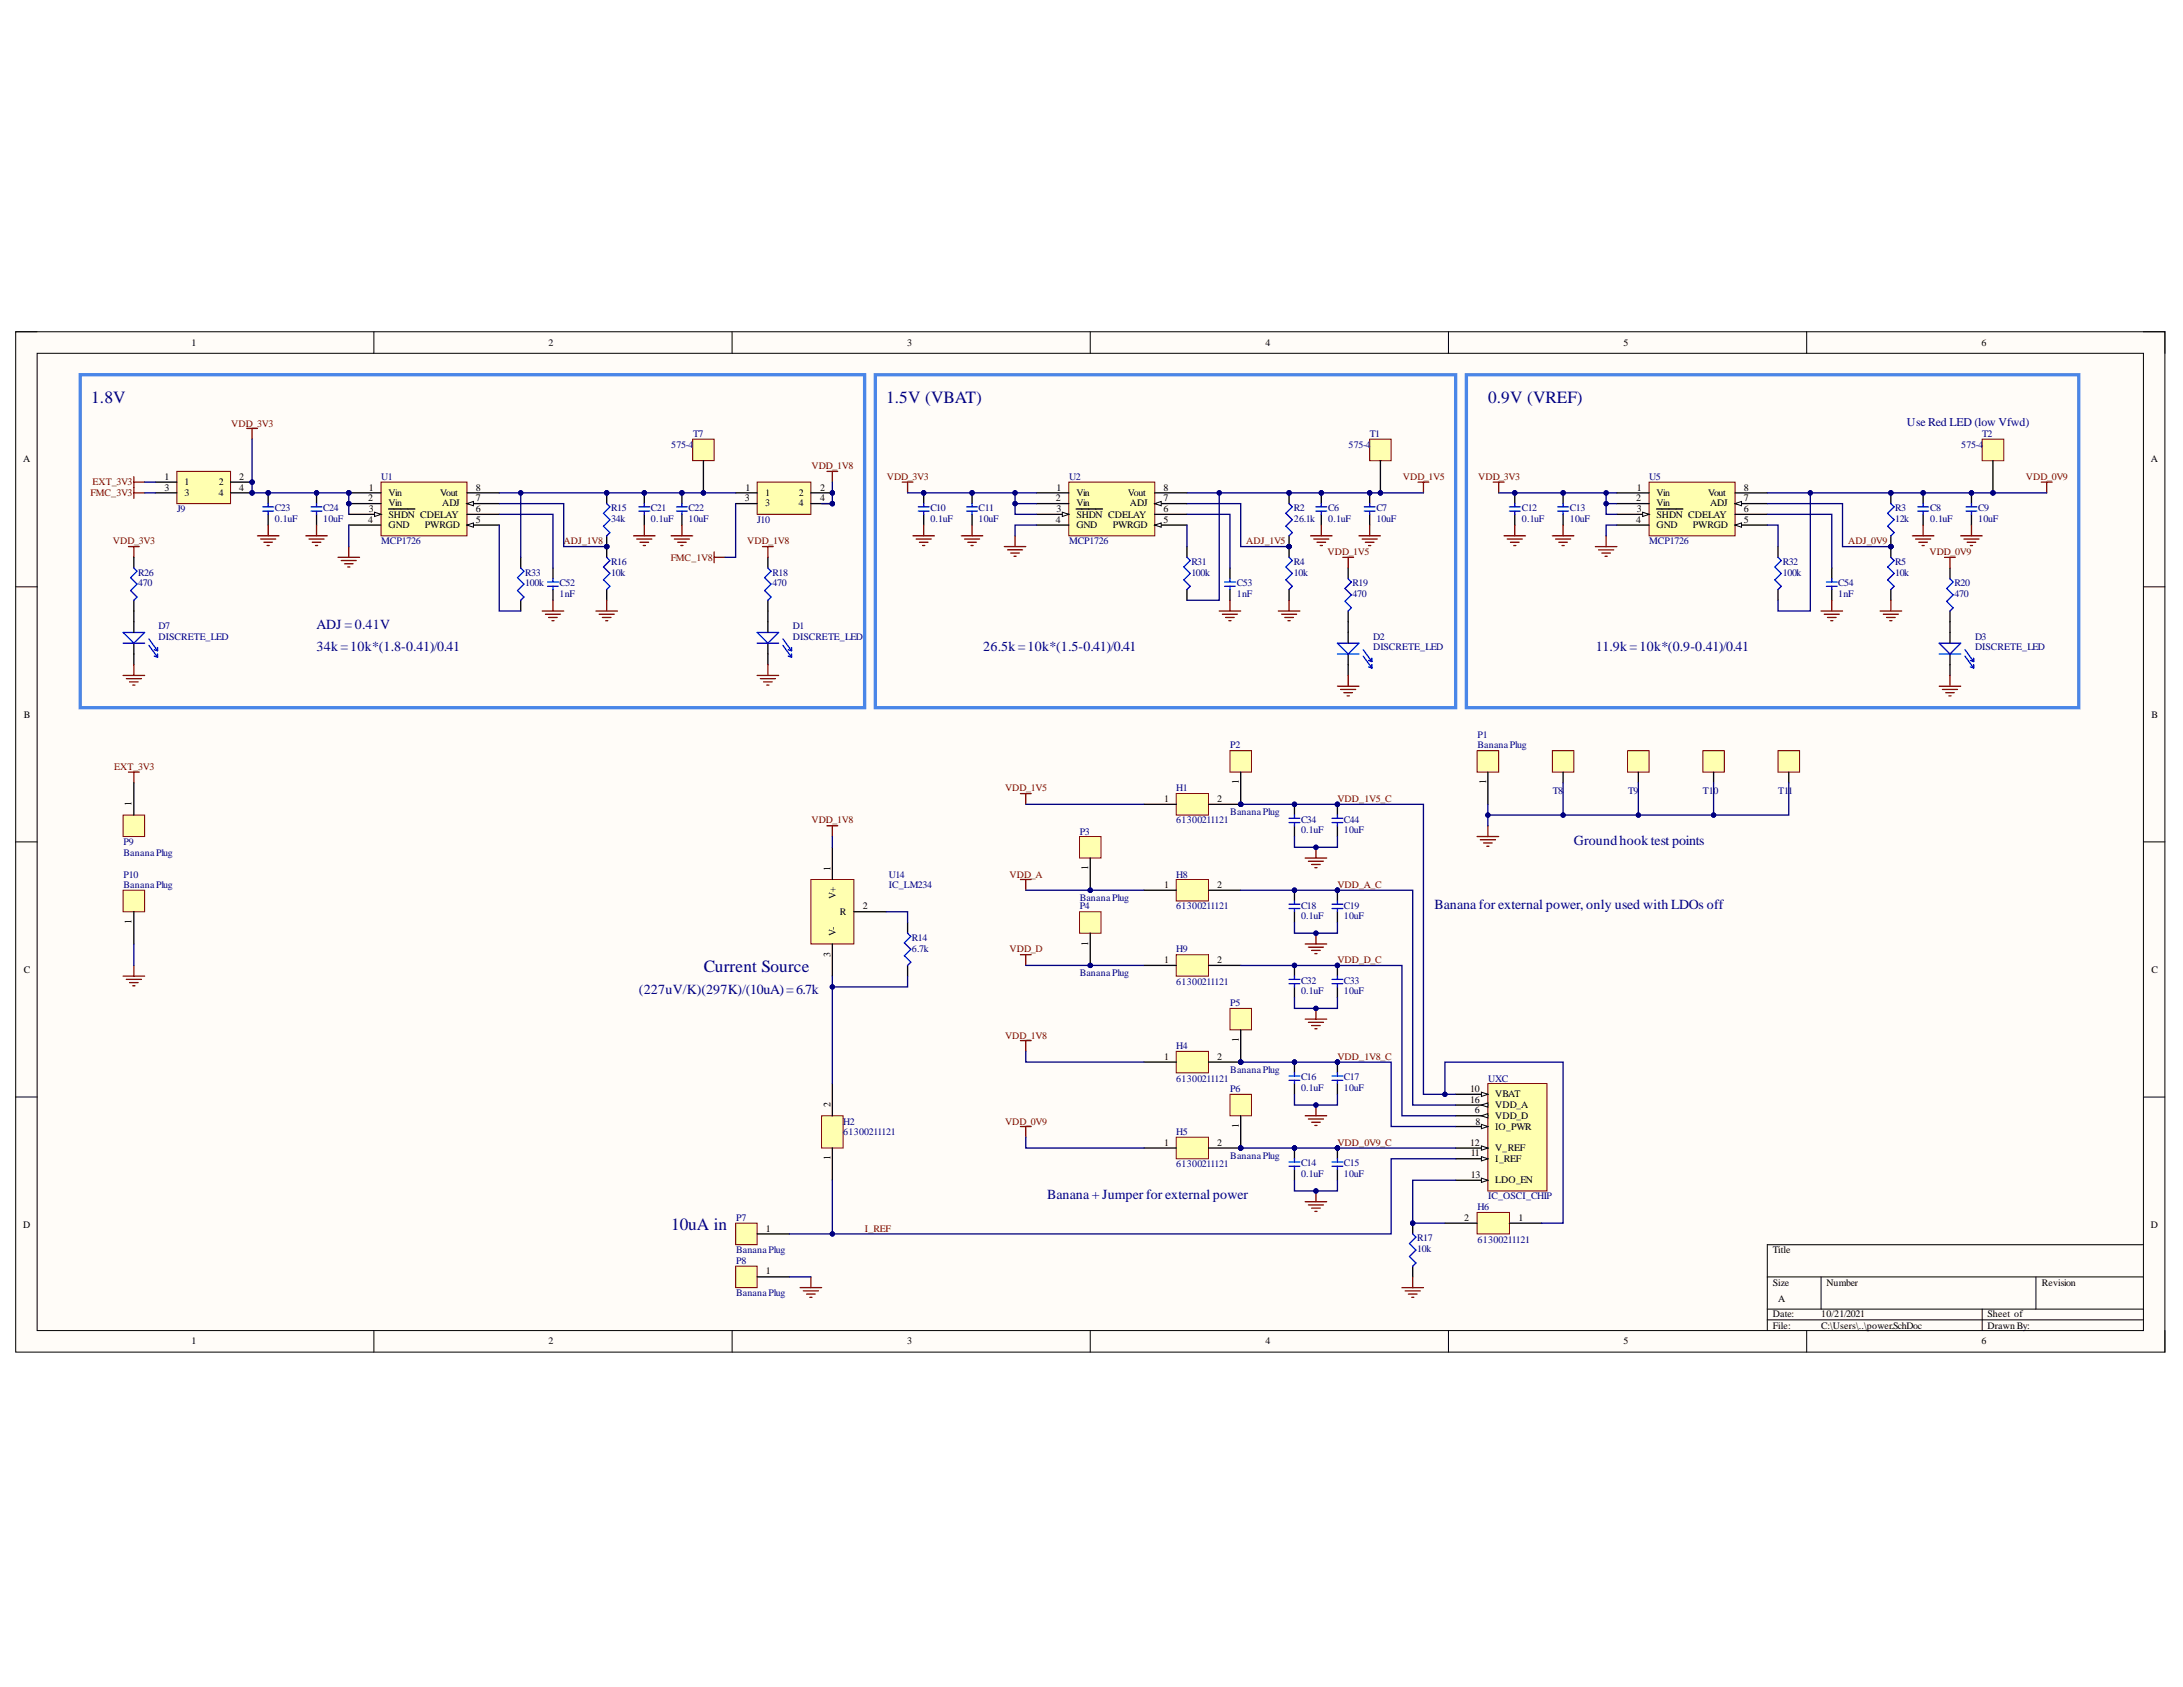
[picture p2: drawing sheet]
<svg xmlns="http://www.w3.org/2000/svg" width="279mm" height="216mm" viewBox="0 0 279 216" stroke-linecap="round" stroke-linejoin="round" font-family="sans-serif">
<defs><g id="words">
<g font-size="2.2" fill="#000080">
<text x="11.7" y="51.5">1.8V</text>
<text x="113.4" y="51.5">1.5V (VBAT)</text>
<text x="190.5" y="51.5">0.9V (VREF)</text>
<text x="90.1" y="124.4">Current Source</text>
<text x="85.9" y="157.4">10uA in</text>
</g>
<g font-size="1.8" fill="#000080">
<text x="40.5" y="80.5">ADJ = 0.41V</text>
<text x="40.5" y="83.3">34k=10k*(1.8-0.41)/0.41</text>
<text x="125.8" y="83.3">26.5k=10k*(1.5-0.41)/0.41</text>
<text x="204.2" y="83.3">11.9k=10k*(0.9-0.41)/0.41</text>
<text x="201.4" y="108.1">Groundhooktest points</text>
<text x="183.6" y="116.3">Banana for external power, only used with LDOs off</text>
<text x="81.8" y="127.3">(227uV/K)(297K)/(10uA)=6.7k</text>
<text x="134" y="153.4">Banana + Jumper for external power</text>
</g>
<text font-size="1.5" fill="#000080" x="244.1" y="54.5">Use Red LED (low Vfwd)</text>
<g font-size="1.3">
<text x="24.5" y="44.3">1</text>
<text x="70.2" y="44.3">2</text>
<text x="116.1" y="44.3">3</text>
<text x="162" y="44.3">4</text>
<text x="207.8" y="44.3">5</text>
<text x="253.6" y="44.3">6</text>
<text x="3" y="59.1">A</text>
<text x="275.3" y="59.1">A</text>
<text x="21.1" y="61.4">1</text>
<text x="21.1" y="62.8">3</text>
<text x="23.6" y="62.1">1</text>
<text x="23.6" y="63.5">3</text>
<text x="28" y="62.1">2</text>
<text x="28" y="63.5">4</text>
<text x="30.6" y="61.4">2</text>
<text x="30.6" y="62.8">4</text>
<text x="47.1" y="64.1">2</text>
<text x="47.2" y="62.8">1</text>
<text x="47.2" y="65.6">3</text>
<text x="49.7" y="63.5">Vin</text>
<text x="49.7" y="64.8">Vin</text>
<text x="56.3" y="63.5">Vout</text>
<text x="56.6" y="64.8">ADJ</text>
<text x="60.9" y="62.8">8</text>
<text x="60.9" y="64.1">7</text>
<text x="60.9" y="65.6">6</text>
<text x="95.3" y="64.1">3</text>
<text x="95.4" y="62.8">1</text>
<text x="97.9" y="63.5">1</text>
<text x="97.9" y="64.8">3</text>
<text x="102.2" y="63.5">2</text>
<text x="102.2" y="64.8">4</text>
<text x="105" y="62.8">2</text>
<text x="105" y="64.1">4</text>
<text x="135.1" y="64.1">2</text>
<text x="135.2" y="62.8">1</text>
<text x="135.2" y="65.6">3</text>
<text x="137.8" y="63.5">Vin</text>
<text x="137.8" y="64.8">Vin</text>
<text x="144.4" y="63.5">Vout</text>
<text x="144.6" y="64.8">ADJ</text>
<text x="148.9" y="62.8">8</text>
<text x="148.9" y="64.1">7</text>
<text x="148.9" y="65.6">6</text>
<text x="209.4" y="64.1">2</text>
<text x="209.5" y="62.8">1</text>
<text x="209.5" y="65.6">3</text>
<text x="212" y="63.5">Vin</text>
<text x="212" y="64.8">Vin</text>
<text x="218.6" y="63.5">Vout</text>
<text x="218.9" y="64.8">ADJ</text>
<text x="223.2" y="62.8">8</text>
<text x="223.2" y="64.1">7</text>
<text x="223.2" y="65.6">6</text>
<text x="47.1" y="66.9">4</text>
<text x="49.7" y="66.2">SHDN CDELAY</text>
<text x="49.7" y="67.6">GND</text>
<text x="54.4" y="67.6">PWRGD</text>
<text x="60.9" y="66.9">5</text>
<text x="135.1" y="66.9">4</text>
<text x="137.8" y="66.2">SHDN CDELAY</text>
<text x="137.8" y="67.6">GND</text>
<text x="142.4" y="67.6">PWRGD</text>
<text x="148.9" y="66.9">5</text>
<text x="209.4" y="66.9">4</text>
<text x="212" y="66.2">SHDN CDELAY</text>
<text x="212" y="67.6">GND</text>
<text x="216.7" y="67.6">PWRGD</text>
<text x="223.2" y="66.9">5</text>
<text x="3" y="91.9">B</text>
<text x="275.4" y="91.9">B</text>
<text x="158.6" y="100.4" transform="rotate(-90 158.6 100.4)">1</text>
<text x="190.2" y="100.4" transform="rotate(-90 190.2 100.4)">1</text>
<text x="16.8" y="103.2" transform="rotate(-90 16.8 103.2)">1</text>
<text x="149" y="102.7">1</text>
<text x="155.8" y="102.7">2</text>
<text x="106.3" y="111.5" transform="rotate(-90 106.3 111.5)">1</text>
<text x="139.3" y="111.4" transform="rotate(-90 139.3 111.4)">1</text>
<text x="149" y="113.7">1</text>
<text x="155.8" y="113.7">2</text>
<text x="16.8" y="118.2" transform="rotate(-90 16.8 118.2)">1</text>
<text x="107" y="119.8" transform="rotate(-90 107 119.8)">V-</text>
<text x="107" y="115.1" transform="rotate(-90 107 115.1)">V+</text>
<text x="107.5" y="117">R</text>
<text x="110.4" y="116.4">2</text>
<text x="3" y="124.5">C</text>
<text x="106.3" y="122.5" transform="rotate(-90 106.3 122.5)">3</text>
<text x="139.3" y="121" transform="rotate(-90 139.3 121)">1</text>
<text x="149" y="123.3">1</text>
<text x="155.8" y="123.3">2</text>
<text x="275.4" y="124.5">C</text>
<text x="149" y="135.6">1</text>
<text x="155.8" y="135.6">2</text>
<text x="158.6" y="133.4" transform="rotate(-90 158.6 133.4)">1</text>
<text x="106.3" y="141.7" transform="rotate(-90 106.3 141.7)">2</text>
<text x="188.2" y="139.8">10</text>
<text x="188.2" y="141.1">16</text>
<text x="188.8" y="142.5">6</text>
<text x="188.8" y="143.9">8</text>
<text x="191.4" y="140.5">VBAT</text>
<text x="191.4" y="141.8">VDD_A</text>
<text x="191.4" y="143.2">VDD_D</text>
<text x="106.3" y="148.5" transform="rotate(-90 106.3 148.5)">1</text>
<text x="149" y="146.6">1</text>
<text x="155.8" y="146.6">2</text>
<text x="158.6" y="144.3" transform="rotate(-90 158.6 144.3)">1</text>
<text x="188.2" y="146.6">12</text>
<text x="188.3" y="148">11</text>
<text x="191.4" y="144.6">IO_PWR</text>
<text x="191.4" y="147.3">V_REF</text>
<text x="191.4" y="148.7">I_REF</text>
<text x="188.3" y="150.8">13</text>
<text x="191.4" y="151.4">LDO_EN</text>
<text x="3" y="157.1">D</text>
<text x="98" y="157.6">1</text>
<text x="187.4" y="156.3">2</text>
<text x="194.3" y="156.3">1</text>
<text x="226.9" y="160.4">Title</text>
<text x="275.3" y="157.1">D</text>
<text x="98" y="163.1">1</text>
<text x="226.9" y="164.5">Size</text>
<text x="227.6" y="166.6">A</text>
<text x="233.8" y="164.5">Number</text>
<text x="261.3" y="164.5">Revision</text>
<text x="24.5" y="172.1">1</text>
<text x="70.2" y="172.1">2</text>
<text x="116.1" y="172.1">3</text>
<text x="162" y="172.1">4</text>
<text x="207.8" y="172.1">5</text>
<text x="226.9" y="168.6">Date:</text>
<text x="226.9" y="170">File:</text>
<text x="233.1" y="168.6">10/21/2021</text>
<text x="233.1" y="170">C:\Users\..\power.SchDoc</text>
<text x="253.6" y="172.1">6</text>
<text x="254.4" y="168.6">Sheet of</text>
<text x="254.4" y="170">DrawnBy:</text>
</g>
<g font-size="1.3" fill="#800000">
<text x="29.6" y="54.6">VDD_3V3</text>
<text x="11.6" y="63.5">FMC_3V3</text>
<text x="11.8" y="62.1">EXT_3V3</text>
<text x="103.9" y="60.1">VDD_1V8</text>
<text x="113.5" y="61.4">VDD_3V3</text>
<text x="179.5" y="61.4">VDD_1V5</text>
<text x="189.2" y="61.4">VDD_3V3</text>
<text x="259.3" y="61.4">VDD_0V9</text>
<text x="14.5" y="69.6">VDD_3V3</text>
<text x="72.1" y="69.6">ADJ_1V8</text>
<text x="85.8" y="71.7">FMC_1V8</text>
<text x="95.6" y="69.6">VDD_1V8</text>
<text x="159.5" y="69.6">ADJ_1V5</text>
<text x="169.9" y="71.1">VDD_1V5</text>
<text x="236.5" y="69.6">ADJ_0V9</text>
<text x="246.9" y="71.1">VDD_0V9</text>
<text x="14.6" y="98.5">EXT_3V3</text>
<text x="128.6" y="101.2">VDD_1V5</text>
<text x="103.9" y="105.4">VDD_1V8</text>
<text x="171.2" y="102.7">VDD_1V5_C</text>
<text x="129.2" y="112.3">VDD_A</text>
<text x="171.2" y="113.7">VDD_A_C</text>
<text x="129.2" y="121.9">VDD_D</text>
<text x="171.2" y="123.3">VDD_D_C</text>
<text x="128.6" y="132.9">VDD_1V8</text>
<text x="171.2" y="135.6">VDD_1V8_C</text>
<text x="128.6" y="143.9">VDD_0V9</text>
<text x="171.2" y="146.6">VDD_0V9_C</text>
<text x="110.7" y="157.6">I_REF</text>
</g>
<g font-size="1.3" fill="#000080">
<text x="85.9" y="57.3">575-4</text>
<text x="88.7" y="55.9">T7</text>
<text x="172.6" y="57.3">575-4</text>
<text x="175.3" y="55.9">T1</text>
<text x="251" y="57.3">575-4</text>
<text x="253.7" y="55.9">T2</text>
<text x="22.7" y="65.6">J9</text>
<text x="35.2" y="65.4">C23</text>
<text x="41.4" y="65.4">C24</text>
<text x="48.8" y="61.4">U1</text>
<text x="78.2" y="65.4">R15</text>
<text x="83.3" y="65.4">C21</text>
<text x="88.1" y="65.4">C22</text>
<text x="119.1" y="65.4">C10</text>
<text x="125.2" y="65.4">C11</text>
<text x="136.8" y="61.4">U2</text>
<text x="165.6" y="65.4">R2</text>
<text x="170" y="65.4">C6</text>
<text x="176.2" y="65.4">C7</text>
<text x="194.8" y="65.4">C12</text>
<text x="200.9" y="65.4">C13</text>
<text x="211.1" y="61.4">U5</text>
<text x="242.5" y="65.4">R3</text>
<text x="247" y="65.4">C8</text>
<text x="253.2" y="65.4">C9</text>
<text x="35.2" y="66.8">0.1uF</text>
<text x="41.4" y="66.8">10uF</text>
<text x="48.8" y="69.6">MCP1726</text>
<text x="78.2" y="66.8">34k</text>
<text x="83.3" y="66.8">0.1uF</text>
<text x="88.1" y="66.8">10uF</text>
<text x="96.9" y="66.9">J10</text>
<text x="119.1" y="66.8">0.1uF</text>
<text x="125.2" y="66.8">10uF</text>
<text x="136.8" y="69.6">MCP1726</text>
<text x="165.6" y="66.8">26.1k</text>
<text x="170" y="66.8">0.1uF</text>
<text x="176.2" y="66.8">10uF</text>
<text x="194.8" y="66.8">0.1uF</text>
<text x="200.9" y="66.8">10uF</text>
<text x="211.1" y="69.6">MCP1726</text>
<text x="242.5" y="66.8">12k</text>
<text x="247" y="66.8">0.1uF</text>
<text x="253.2" y="66.8">10uF</text>
<text x="17.7" y="73.7">R26</text>
<text x="17.7" y="75">470</text>
<text x="67.2" y="73.7">R33</text>
<text x="67.2" y="75">100k</text>
<text x="71.6" y="75">C52</text>
<text x="71.6" y="76.4">1nF</text>
<text x="78.2" y="72.2">R16</text>
<text x="78.2" y="73.7">10k</text>
<text x="98.9" y="73.7">R18</text>
<text x="98.9" y="75">470</text>
<text x="152.5" y="72.2">R31</text>
<text x="152.5" y="73.7">100k</text>
<text x="158.3" y="75">C53</text>
<text x="158.3" y="76.4">1nF</text>
<text x="165.6" y="72.2">R4</text>
<text x="165.6" y="73.7">10k</text>
<text x="173.1" y="75">R19</text>
<text x="173.1" y="76.4">470</text>
<text x="228.2" y="72.2">R32</text>
<text x="228.2" y="73.7">100k</text>
<text x="235.3" y="75">C54</text>
<text x="235.3" y="76.4">1nF</text>
<text x="242.5" y="72.2">R5</text>
<text x="242.5" y="73.7">10k</text>
<text x="250.2" y="75">R20</text>
<text x="250.2" y="76.4">470</text>
<text x="20.3" y="80.5">D7</text>
<text x="20.3" y="81.9">DISCRETE_LED</text>
<text x="101.5" y="80.5">D1</text>
<text x="101.5" y="81.9">DISCRETE_LED</text>
<text x="175.7" y="81.9">D2</text>
<text x="175.7" y="83.2">DISCRETE_LED</text>
<text x="252.8" y="81.9">D3</text>
<text x="252.8" y="83.2">DISCRETE_LED</text>
<text x="157.5" y="95.7">P2</text>
<text x="189.1" y="94.4">P1</text>
<text x="189.1" y="95.7">BananaPlug</text>
<text x="150.5" y="101.2">H1</text>
<text x="198.7" y="101.6">T8</text>
<text x="208.4" y="101.6">T9</text>
<text x="217.9" y="101.6">T10</text>
<text x="227.6" y="101.6">T11</text>
<text x="138.2" y="106.8">P3</text>
<text x="150.5" y="105.4">61300211121</text>
<text x="157.5" y="104.3">BananaPlug</text>
<text x="166.5" y="105.3">C34</text>
<text x="166.5" y="106.6">0.1uF</text>
<text x="172" y="105.3">C44</text>
<text x="172" y="106.6">10uF</text>
<text x="15.8" y="108.2">P9</text>
<text x="15.8" y="109.5">BananaPlug</text>
<text x="15.8" y="112.3">P10</text>
<text x="15.8" y="113.7">BananaPlug</text>
<text x="113.7" y="112.3">U14</text>
<text x="113.7" y="113.7">IC_LM234</text>
<text x="150.5" y="112.3">H8</text>
<text x="138.2" y="116.4">P4</text>
<text x="138.2" y="115.3">BananaPlug</text>
<text x="150.5" y="116.4">61300211121</text>
<text x="166.5" y="116.3">C18</text>
<text x="166.5" y="117.6">0.1uF</text>
<text x="172" y="116.3">C19</text>
<text x="172" y="117.6">10uF</text>
<text x="116.7" y="120.4">R14</text>
<text x="116.7" y="121.8">6.7k</text>
<text x="138.2" y="124.9">BananaPlug</text>
<text x="150.5" y="121.9">H9</text>
<text x="166.5" y="125.9">C32</text>
<text x="172" y="125.9">C33</text>
<text x="150.5" y="126">61300211121</text>
<text x="157.5" y="128.8">P5</text>
<text x="166.5" y="127.3">0.1uF</text>
<text x="172" y="127.3">10uF</text>
<text x="150.5" y="134.3">H4</text>
<text x="157.5" y="137.3">BananaPlug</text>
<text x="107.9" y="143.9">H2</text>
<text x="150.5" y="138.4">61300211121</text>
<text x="157.5" y="139.8">P6</text>
<text x="166.5" y="138.3">C16</text>
<text x="166.5" y="139.6">0.1uF</text>
<text x="172" y="138.3">C17</text>
<text x="172" y="139.6">10uF</text>
<text x="190.5" y="138.4">UXC</text>
<text x="107.9" y="145.3">61300211121</text>
<text x="150.5" y="145.3">H5</text>
<text x="150.5" y="149.4">61300211121</text>
<text x="157.5" y="148.3">BananaPlug</text>
<text x="166.5" y="149.2">C14</text>
<text x="172" y="149.2">C15</text>
<text x="166.5" y="150.6">0.1uF</text>
<text x="172" y="150.6">10uF</text>
<text x="189.1" y="154.9">H6</text>
<text x="190.5" y="153.5">IC_OSCI_CHIP</text>
<text x="94.2" y="156.3">P7</text>
<text x="94.2" y="160.4">BananaPlug</text>
<text x="94.2" y="161.7">P8</text>
<text x="181.4" y="158.9">R17</text>
<text x="181.4" y="160.2">10k</text>
<text x="189.1" y="159">61300211121</text>
<text x="94.2" y="165.9">BananaPlug</text>
</g>
</g></defs>
<path d="M2 42.5h275.1v130.5h-275.1z" fill-rule="evenodd" fill="#fffcf8"/>
<path d="M2 42.5h275.1v130.5h-275.1z" fill="none" stroke="#000" stroke-width=".13"/>
<path d="M4.8 45.2h269.5v125.1h-269.5z" fill-rule="evenodd" fill="#fffcf8"/>
<g fill="none" stroke="#000" stroke-width=".13">
<path d="M2 42.5h2.8M4.8 45.2h269.5v125.1h-269.5zM47.9 42.5v2.7M93.7 42.5v2.7M139.5 42.5v2.7M185.4 42.5v2.7M231.2 42.5v2.7M274.3 42.5h2.8v2.7M2 75.1h2.8M274.3 75.1h2.8M2 107.7h2.8M274.3 107.7h2.8"/>
<path d="M2 140.4h2.8M274.3 140.4h2.8M274.3 159.3h-48.1v11M47.9 170.3v2.7M93.7 170.3v2.7M139.5 170.3v2.7M185.4 170.3v2.7M226.2 163.4h48.1M226.2 167.5h48.1M226.2 168.9h48.1M231.2 170.3v2.7M233.1 163.4v4.1"/>
<path d="M253.7 167.5v2.8M260.6 163.4v4.1M277.1 170.3v2.7"/>
</g>
<path d="M130.6 101.6h1.4M131.3 101.6v1.3M130.6 133.2h1.4M131.3 133.2v1.4M130.6 144.2h1.4M131.3 144.2v1.3M167.1 142.8h2.7M167.5 143.2h1.9M167.9 143.6h1.1M168.3 144h.3M168.4 141.4v1.4" fill="none" stroke="#800000" stroke-width=".17"/>
<circle cx="168.4" cy="141.4" r=".27" fill="#000080"/>
<circle cx="168.4" cy="141.4" r=".27" fill="none" stroke="#000080" stroke-width=".13"/>
<circle cx="165.7" cy="135.9" r=".27" fill="#000080"/>
<circle cx="165.7" cy="135.9" r=".27" fill="none" stroke="#000080" stroke-width=".13"/>
<path d="M165.7 135.9v1.4" fill="none" stroke="#000" stroke-width=".17"/>
<circle cx="165.7" cy="135.9" r=".27" fill="#000080"/>
<circle cx="165.7" cy="135.9" r=".27" fill="none" stroke="#000080" stroke-width=".13"/>
<path d="M165.7 138.7v1.4" fill="none" stroke="#000" stroke-width=".17"/>
<path d="M165 137.7h1.4M165 138.3h1.4M165.7 137.3v.4M165.7 138.3v.4" fill="none" stroke="#00f" stroke-width=".17"/>
<circle cx="171.2" cy="135.9" r=".28" fill="#000080"/>
<circle cx="171.2" cy="135.9" r=".28" fill="none" stroke="#000080" stroke-width=".13"/>
<path d="M171.2 135.9v1.4" fill="none" stroke="#000" stroke-width=".17"/>
<circle cx="171.2" cy="135.9" r=".28" fill="#000080"/>
<circle cx="171.2" cy="135.9" r=".28" fill="none" stroke="#000080" stroke-width=".13"/>
<path d="M171.2 138.7v1.4" fill="none" stroke="#000" stroke-width=".17"/>
<path d="M170.5 137.7h1.4M170.5 138.3h1.4M171.2 137.3v.4M171.2 138.3v.4" fill="none" stroke="#00f" stroke-width=".17"/>
<path d="M168.4 119.4v1.4M167.1 120.8h2.7M167.5 121.2h1.9M167.9 121.6h1.1M168.3 122h.3" fill="none" stroke="#800000" stroke-width=".17"/>
<circle cx="168.4" cy="119.4" r=".27" fill="#000080"/>
<circle cx="168.4" cy="119.4" r=".27" fill="none" stroke="#000080" stroke-width=".13"/>
<circle cx="165.7" cy="113.9" r=".27" fill="#000080"/>
<circle cx="165.7" cy="113.9" r=".27" fill="none" stroke="#000080" stroke-width=".13"/>
<path d="M165.7 113.9v1.4" fill="none" stroke="#000" stroke-width=".17"/>
<circle cx="165.7" cy="113.9" r=".27" fill="#000080"/>
<circle cx="165.7" cy="113.9" r=".27" fill="none" stroke="#000080" stroke-width=".13"/>
<path d="M165.7 116.7v1.4" fill="none" stroke="#000" stroke-width=".17"/>
<path d="M165 115.7h1.4M165 116.3h1.4M165.7 115.3v.4M165.7 116.3v.4" fill="none" stroke="#00f" stroke-width=".17"/>
<circle cx="171.2" cy="113.9" r=".27" fill="#000080"/>
<circle cx="171.2" cy="113.9" r=".27" fill="none" stroke="#000080" stroke-width=".13"/>
<path d="M171.2 113.9v1.4" fill="none" stroke="#000" stroke-width=".17"/>
<circle cx="171.2" cy="113.9" r=".27" fill="#000080"/>
<circle cx="171.2" cy="113.9" r=".27" fill="none" stroke="#000080" stroke-width=".13"/>
<path d="M171.2 116.7v1.4" fill="none" stroke="#000" stroke-width=".17"/>
<path d="M170.5 115.7h1.4M170.5 116.3h1.4M171.2 115.3v.4M171.2 116.3v.4" fill="none" stroke="#00f" stroke-width=".17"/>
<path d="M191.1 61.7h1.4M191.8 61.7v1.4" fill="none" stroke="#800000" stroke-width=".17"/>
<circle cx="242" cy="63.1" r=".28" fill="#000080"/>
<circle cx="242" cy="63.1" r=".28" fill="none" stroke="#000080" stroke-width=".13"/>
<circle cx="242" cy="70" r=".28" fill="#000080"/>
<circle cx="242" cy="70" r=".28" fill="none" stroke="#000080" stroke-width=".13"/>
<path d="M242 63.1v1.4" fill="none" stroke="#000" stroke-width=".17"/>
<circle cx="242" cy="63.1" r=".28" fill="#000080"/>
<circle cx="242" cy="63.1" r=".28" fill="none" stroke="#000080" stroke-width=".13"/>
<path d="M242 68.6v1.4" fill="none" stroke="#000" stroke-width=".17"/>
<circle cx="242" cy="70" r=".28" fill="#000080"/>
<circle cx="242" cy="70" r=".28" fill="none" stroke="#000080" stroke-width=".13"/>
<path d="M242 64.5l.4 .4-.8 .8 .8 .8-.8 .8 .8 .9-.4 .4" fill="none" stroke="#00f" stroke-width=".17"/>
<circle cx="242" cy="70" r=".28" fill="#000080"/>
<circle cx="242" cy="70" r=".28" fill="none" stroke="#000080" stroke-width=".13"/>
<path d="M242 70v1.3" fill="none" stroke="#000" stroke-width=".17"/>
<circle cx="242" cy="70" r=".28" fill="#000080"/>
<circle cx="242" cy="70" r=".28" fill="none" stroke="#000080" stroke-width=".13"/>
<path d="M242 75.5v1.3" fill="none" stroke="#000" stroke-width=".17"/>
<path d="M242 71.3l.4 .4-.8 .9 .8 .8-.8 .8 .8 .8-.4 .5" fill="none" stroke="#00f" stroke-width=".17"/>
<path d="M240.6 78.2h2.8M241 78.6h2M241.5 79h1.1M241.9 79.4h.2M242 76.8v1.4" fill="none" stroke="#800000" stroke-width=".17"/>
<circle cx="193.9" cy="63.1" r=".27" fill="#000080"/>
<circle cx="193.9" cy="63.1" r=".27" fill="none" stroke="#000080" stroke-width=".13"/>
<path d="M193.9 63.1v1.4" fill="none" stroke="#000" stroke-width=".17"/>
<circle cx="193.9" cy="63.1" r=".27" fill="#000080"/>
<circle cx="193.9" cy="63.1" r=".27" fill="none" stroke="#000080" stroke-width=".13"/>
<path d="M193.9 65.8v1.4" fill="none" stroke="#000" stroke-width=".17"/>
<path d="M193.2 64.9h1.4M193.2 65.4h1.4M193.9 64.5v.4M193.9 65.4v.4" fill="none" stroke="#00f" stroke-width=".17"/>
<circle cx="200.1" cy="63.1" r=".28" fill="#000080"/>
<circle cx="200.1" cy="63.1" r=".28" fill="none" stroke="#000080" stroke-width=".13"/>
<path d="M200.1 63.1v1.4" fill="none" stroke="#000" stroke-width=".17"/>
<circle cx="200.1" cy="63.1" r=".28" fill="#000080"/>
<circle cx="200.1" cy="63.1" r=".28" fill="none" stroke="#000080" stroke-width=".13"/>
<path d="M200.1 65.8v1.4" fill="none" stroke="#000" stroke-width=".17"/>
<path d="M199.4 64.9h1.3M199.4 65.4h1.3M200.1 64.5v.4M200.1 65.4v.4" fill="none" stroke="#00f" stroke-width=".17"/>
<path d="M192.5 68.6h2.8M192.9 69h1.9M193.3 69.4h1.1M193.7 69.8h.3M193.9 67.2v1.4M198.7 68.6h2.7M199.1 69h1.9M199.5 69.4h1.1M199.9 69.8h.3M200.1 67.2v1.4" fill="none" stroke="#800000" stroke-width=".17"/>
<circle cx="246.1" cy="63.1" r=".27" fill="#000080"/>
<circle cx="246.1" cy="63.1" r=".27" fill="none" stroke="#000080" stroke-width=".13"/>
<path d="M246.1 63.1v1.4" fill="none" stroke="#000" stroke-width=".17"/>
<circle cx="246.1" cy="63.1" r=".27" fill="#000080"/>
<circle cx="246.1" cy="63.1" r=".27" fill="none" stroke="#000080" stroke-width=".13"/>
<path d="M246.1 65.8v1.4" fill="none" stroke="#000" stroke-width=".17"/>
<path d="M245.5 64.9h1.3M245.5 65.4h1.3M246.1 64.5v.4M246.1 65.4v.4" fill="none" stroke="#00f" stroke-width=".17"/>
<circle cx="252.3" cy="63.1" r=".28" fill="#000080"/>
<circle cx="252.3" cy="63.1" r=".28" fill="none" stroke="#000080" stroke-width=".13"/>
<path d="M252.3 63.1v1.4" fill="none" stroke="#000" stroke-width=".17"/>
<circle cx="252.3" cy="63.1" r=".28" fill="#000080"/>
<circle cx="252.3" cy="63.1" r=".28" fill="none" stroke="#000080" stroke-width=".13"/>
<path d="M252.3 65.8v1.4" fill="none" stroke="#000" stroke-width=".17"/>
<path d="M251.6 64.9h1.4M251.6 65.4h1.4M252.3 64.5v.4M252.3 65.4v.4" fill="none" stroke="#00f" stroke-width=".17"/>
<g fill="none" stroke="#800000" stroke-width=".17">
<path d="M115.5 61.7h1.3M116.2 61.7v1.4M244.8 68.6h2.7M245.2 69h1.9M245.6 69.4h1.1M246 69.8h.3M246.1 67.2v1.4M251 68.6h2.7M251.4 69h1.9M251.8 69.4h1.1M252.2 69.8h.3M252.3 67.2v1.4"/>
<path d="M261.3 61.7h1.3M262 61.7v1.4"/>
</g>
<circle cx="165" cy="63.1" r=".28" fill="#000080"/>
<circle cx="165" cy="63.1" r=".28" fill="none" stroke="#000080" stroke-width=".13"/>
<circle cx="165" cy="70" r=".27" fill="#000080"/>
<circle cx="165" cy="70" r=".27" fill="none" stroke="#000080" stroke-width=".13"/>
<path d="M165 63.1v1.4" fill="none" stroke="#000" stroke-width=".17"/>
<circle cx="165" cy="63.1" r=".28" fill="#000080"/>
<circle cx="165" cy="63.1" r=".28" fill="none" stroke="#000080" stroke-width=".13"/>
<path d="M165 68.6v1.4" fill="none" stroke="#000" stroke-width=".17"/>
<circle cx="165" cy="70" r=".27" fill="#000080"/>
<circle cx="165" cy="70" r=".27" fill="none" stroke="#000080" stroke-width=".13"/>
<path d="M165 64.5l.4 .4-.8 .8 .8 .8-.8 .8 .8 .9-.4 .4" fill="none" stroke="#00f" stroke-width=".17"/>
<circle cx="165" cy="70" r=".27" fill="#000080"/>
<circle cx="165" cy="70" r=".27" fill="none" stroke="#000080" stroke-width=".13"/>
<path d="M165 70v1.3" fill="none" stroke="#000" stroke-width=".17"/>
<circle cx="165" cy="70" r=".27" fill="#000080"/>
<circle cx="165" cy="70" r=".27" fill="none" stroke="#000080" stroke-width=".13"/>
<path d="M165 75.4v1.4" fill="none" stroke="#000" stroke-width=".17"/>
<path d="M165 71.3l.4 .4-.8 .9 .8 .8-.8 .8 .8 .8-.4 .4" fill="none" stroke="#00f" stroke-width=".17"/>
<path d="M163.6 78.2h2.8M164 78.6h2M164.4 79h1.1M164.8 79.4h.3M165 76.8v1.4" fill="none" stroke="#800000" stroke-width=".17"/>
<circle cx="118.2" cy="63.1" r=".28" fill="#000080"/>
<circle cx="118.2" cy="63.1" r=".28" fill="none" stroke="#000080" stroke-width=".13"/>
<path d="M118.2 63.1v1.4" fill="none" stroke="#000" stroke-width=".17"/>
<circle cx="118.2" cy="63.1" r=".28" fill="#000080"/>
<circle cx="118.2" cy="63.1" r=".28" fill="none" stroke="#000080" stroke-width=".13"/>
<path d="M118.2 65.8v1.4" fill="none" stroke="#000" stroke-width=".17"/>
<path d="M117.5 64.9h1.4M117.5 65.4h1.4M118.2 64.5v.4M118.2 65.4v.4" fill="none" stroke="#00f" stroke-width=".17"/>
<circle cx="124.4" cy="63.1" r=".28" fill="#000080"/>
<circle cx="124.4" cy="63.1" r=".28" fill="none" stroke="#000080" stroke-width=".13"/>
<path d="M124.4 63.1v1.4" fill="none" stroke="#000" stroke-width=".17"/>
<circle cx="124.4" cy="63.1" r=".28" fill="#000080"/>
<circle cx="124.4" cy="63.1" r=".28" fill="none" stroke="#000080" stroke-width=".13"/>
<path d="M124.4 65.8v1.4" fill="none" stroke="#000" stroke-width=".17"/>
<path d="M123.7 64.9h1.4M123.7 65.4h1.4M124.4 64.5v.4M124.4 65.4v.4" fill="none" stroke="#00f" stroke-width=".17"/>
<path d="M116.8 68.6h2.8M117.3 69h1.9M117.7 69.4h1.1M118.1 69.8h.3M118.2 67.2v1.4M123 68.6h2.8M123.5 69h1.9M123.9 69.4h1.1M124.3 69.8h.3M124.4 67.2v1.4" fill="none" stroke="#800000" stroke-width=".17"/>
<circle cx="169.1" cy="63.1" r=".28" fill="#000080"/>
<circle cx="169.1" cy="63.1" r=".28" fill="none" stroke="#000080" stroke-width=".13"/>
<path d="M169.1 63.1v1.4" fill="none" stroke="#000" stroke-width=".17"/>
<circle cx="169.1" cy="63.1" r=".28" fill="#000080"/>
<circle cx="169.1" cy="63.1" r=".28" fill="none" stroke="#000080" stroke-width=".13"/>
<path d="M169.1 65.8v1.4" fill="none" stroke="#000" stroke-width=".17"/>
<path d="M168.4 64.9h1.4M168.4 65.4h1.4M169.1 64.5v.4M169.1 65.4v.4" fill="none" stroke="#00f" stroke-width=".17"/>
<circle cx="175.3" cy="63.1" r=".28" fill="#000080"/>
<circle cx="175.3" cy="63.1" r=".28" fill="none" stroke="#000080" stroke-width=".13"/>
<path d="M175.3 63.1v1.4" fill="none" stroke="#000" stroke-width=".17"/>
<circle cx="175.3" cy="63.1" r=".28" fill="#000080"/>
<circle cx="175.3" cy="63.1" r=".28" fill="none" stroke="#000080" stroke-width=".13"/>
<path d="M175.3 65.8v1.4" fill="none" stroke="#000" stroke-width=".17"/>
<path d="M174.6 64.9h1.4M174.6 65.4h1.4M175.3 64.5v.4M175.3 65.4v.4" fill="none" stroke="#00f" stroke-width=".17"/>
<path d="M167.7 68.6h2.8M168.2 69h1.9M168.6 69.4h1.1M169 69.8h.3M169.1 67.2v1.4M173.9 68.6h2.8M174.3 69h2M174.8 69.4h1.1M175.2 69.8h.2M175.3 67.2v1.4M181.5 61.7h1.4M182.2 61.7v1.4" fill="none" stroke="#800000" stroke-width=".17"/>
<circle cx="176.7" cy="63.1" r=".28" fill="#000080"/>
<circle cx="176.7" cy="63.1" r=".28" fill="none" stroke="#000080" stroke-width=".13"/>
<path d="M175.3 56.2h2.8v2.8h-2.8z" fill-rule="evenodd" fill="#ffffb0"/>
<path d="M175.3 56.2h2.8v2.8h-2.8z" fill="none" stroke="#800000" stroke-width=".13"/>
<path d="M176.7 59v4.1" fill="none" stroke="#000" stroke-width=".17"/>
<circle cx="176.7" cy="63.1" r=".28" fill="#000080"/>
<circle cx="176.7" cy="63.1" r=".28" fill="none" stroke="#000080" stroke-width=".13"/>
<circle cx="255.1" cy="63.1" r=".28" fill="#000080"/>
<circle cx="255.1" cy="63.1" r=".28" fill="none" stroke="#000080" stroke-width=".13"/>
<path d="M253.7 56.2h2.8v2.8h-2.8z" fill-rule="evenodd" fill="#ffffb0"/>
<path d="M253.7 56.2h2.8v2.8h-2.8z" fill="none" stroke="#800000" stroke-width=".13"/>
<path d="M255.1 59v4.1" fill="none" stroke="#000" stroke-width=".17"/>
<circle cx="255.1" cy="63.1" r=".28" fill="#000080"/>
<circle cx="255.1" cy="63.1" r=".28" fill="none" stroke="#000080" stroke-width=".13"/>
<path d="M189.1 107.1h2.7M189.5 107.5h1.9M189.9 107.9h1.1M190.3 108.3h.3M190.4 105.7v1.4" fill="none" stroke="#800000" stroke-width=".17"/>
<path d="M189.1 96.1h2.7v2.7h-2.7z" fill-rule="evenodd" fill="#ffffb0"/>
<path d="M189.1 96.1h2.7v2.7h-2.7z" fill="none" stroke="#800000" stroke-width=".13"/>
<path d="M190.4 98.8v4.1" fill="none" stroke="#000" stroke-width=".17"/>
<circle cx="139.5" cy="123.6" r=".28" fill="#000080"/>
<circle cx="139.5" cy="123.6" r=".28" fill="none" stroke="#000080" stroke-width=".13"/>
<path d="M138.2 116.7h2.7v2.7h-2.7z" fill-rule="evenodd" fill="#ffffb0"/>
<path d="M138.2 116.7h2.7v2.7h-2.7z" fill="none" stroke="#800000" stroke-width=".13"/>
<path d="M139.5 119.4v4.2" fill="none" stroke="#000" stroke-width=".17"/>
<circle cx="139.5" cy="123.6" r=".28" fill="#000080"/>
<circle cx="139.5" cy="123.6" r=".28" fill="none" stroke="#000080" stroke-width=".13"/>
<circle cx="158.8" cy="135.9" r=".28" fill="#000080"/>
<circle cx="158.8" cy="135.9" r=".28" fill="none" stroke="#000080" stroke-width=".13"/>
<path d="M157.4 129.1h2.8v2.7h-2.8z" fill-rule="evenodd" fill="#ffffb0"/>
<path d="M157.4 129.1h2.8v2.7h-2.8z" fill="none" stroke="#800000" stroke-width=".13"/>
<path d="M158.8 131.8v4.1" fill="none" stroke="#000" stroke-width=".17"/>
<circle cx="158.8" cy="135.9" r=".28" fill="#000080"/>
<circle cx="158.8" cy="135.9" r=".28" fill="none" stroke="#000080" stroke-width=".13"/>
<circle cx="139.5" cy="113.9" r=".28" fill="#000080"/>
<circle cx="139.5" cy="113.9" r=".28" fill="none" stroke="#000080" stroke-width=".13"/>
<path d="M138.2 107.1h2.7v2.7h-2.7z" fill-rule="evenodd" fill="#ffffb0"/>
<path d="M138.2 107.1h2.7v2.7h-2.7z" fill="none" stroke="#800000" stroke-width=".13"/>
<path d="M139.5 109.8v4.1" fill="none" stroke="#000" stroke-width=".17"/>
<circle cx="139.5" cy="113.9" r=".28" fill="#000080"/>
<circle cx="139.5" cy="113.9" r=".28" fill="none" stroke="#000080" stroke-width=".13"/>
<circle cx="158.8" cy="146.9" r=".28" fill="#000080"/>
<circle cx="158.8" cy="146.9" r=".28" fill="none" stroke="#000080" stroke-width=".13"/>
<path d="M157.4 140.1h2.8v2.7h-2.8z" fill-rule="evenodd" fill="#ffffb0"/>
<path d="M157.4 140.1h2.8v2.7h-2.8z" fill="none" stroke="#800000" stroke-width=".13"/>
<path d="M158.8 142.8v4.1" fill="none" stroke="#000" stroke-width=".17"/>
<circle cx="158.8" cy="146.9" r=".28" fill="#000080"/>
<circle cx="158.8" cy="146.9" r=".28" fill="none" stroke="#000080" stroke-width=".13"/>
<circle cx="158.8" cy="102.9" r=".28" fill="#000080"/>
<circle cx="158.8" cy="102.9" r=".28" fill="none" stroke="#000080" stroke-width=".13"/>
<path d="M157.4 96.1h2.8v2.7h-2.8z" fill-rule="evenodd" fill="#ffffb0"/>
<path d="M157.4 96.1h2.8v2.7h-2.8z" fill="none" stroke="#800000" stroke-width=".13"/>
<path d="M158.8 98.8v4.1" fill="none" stroke="#000" stroke-width=".17"/>
<circle cx="158.8" cy="102.9" r=".28" fill="#000080"/>
<circle cx="158.8" cy="102.9" r=".28" fill="none" stroke="#000080" stroke-width=".13"/>
<circle cx="158.8" cy="102.9" r=".28" fill="#000080"/>
<circle cx="158.8" cy="102.9" r=".28" fill="none" stroke="#000080" stroke-width=".13"/>
<path d="M150.5 101.6h4.2v2.7h-4.2z" fill-rule="evenodd" fill="#ffffb0"/>
<path d="M150.5 101.6h4.2v2.7h-4.2z" fill="none" stroke="#800000" stroke-width=".13"/>
<path d="M146.4 102.9h4.1M154.7 102.9h4.1" fill="none" stroke="#000" stroke-width=".17"/>
<circle cx="158.8" cy="102.9" r=".28" fill="#000080"/>
<circle cx="158.8" cy="102.9" r=".28" fill="none" stroke="#000080" stroke-width=".13"/>
<circle cx="158.8" cy="135.9" r=".28" fill="#000080"/>
<circle cx="158.8" cy="135.9" r=".28" fill="none" stroke="#000080" stroke-width=".13"/>
<path d="M150.5 134.6h4.2v2.7h-4.2z" fill-rule="evenodd" fill="#ffffb0"/>
<path d="M150.5 134.6h4.2v2.7h-4.2z" fill="none" stroke="#800000" stroke-width=".13"/>
<path d="M146.4 135.9h4.1M154.7 135.9h4.1" fill="none" stroke="#000" stroke-width=".17"/>
<circle cx="158.8" cy="135.9" r=".28" fill="#000080"/>
<circle cx="158.8" cy="135.9" r=".28" fill="none" stroke="#000080" stroke-width=".13"/>
<circle cx="158.8" cy="146.9" r=".28" fill="#000080"/>
<circle cx="158.8" cy="146.9" r=".28" fill="none" stroke="#000080" stroke-width=".13"/>
<path d="M150.5 145.5h4.2v2.8h-4.2z" fill-rule="evenodd" fill="#ffffb0"/>
<path d="M150.5 145.5h4.2v2.8h-4.2z" fill="none" stroke="#800000" stroke-width=".13"/>
<path d="M146.4 146.9h4.1M154.7 146.9h4.1" fill="none" stroke="#000" stroke-width=".17"/>
<circle cx="158.8" cy="146.9" r=".28" fill="#000080"/>
<circle cx="158.8" cy="146.9" r=".28" fill="none" stroke="#000080" stroke-width=".13"/>
<path d="M94.2 156.5h2.7v2.8h-2.7z" fill-rule="evenodd" fill="#ffffb0"/>
<path d="M94.2 156.5h2.7v2.8h-2.7z" fill="none" stroke="#800000" stroke-width=".13"/>
<path d="M96.9 157.9h4.1" fill="none" stroke="#000" stroke-width=".17"/>
<path d="M94.2 162h2.7v2.8h-2.7z" fill-rule="evenodd" fill="#ffffb0"/>
<path d="M94.2 162h2.7v2.8h-2.7z" fill="none" stroke="#800000" stroke-width=".13"/>
<path d="M96.9 163.4h4.1" fill="none" stroke="#000" stroke-width=".17"/>
<path d="M102.4 164.8h2.8M102.8 165.2h1.9M103.2 165.6h1.1M103.6 166h.3M103.8 163.4v1.4" fill="none" stroke="#800000" stroke-width=".17"/>
<path d="M189.1 155.2h4.1v2.7h-4.1z" fill-rule="evenodd" fill="#ffffb0"/>
<path d="M189.1 155.2h4.1v2.7h-4.1z" fill="none" stroke="#800000" stroke-width=".13"/>
<path d="M184.9 156.5h4.2M193.2 156.5h4.1" fill="none" stroke="#000" stroke-width=".17"/>
<path d="M130.6 112.6h1.4M131.3 112.6v1.3M130.6 122.2h1.4M131.3 122.2v1.4M167.1 130.4h2.7M167.5 130.8h1.9M167.9 131.3h1.1M168.3 131.7h.3M168.4 129.1v1.3" fill="none" stroke="#800000" stroke-width=".17"/>
<circle cx="168.4" cy="129.1" r=".28" fill="#000080"/>
<circle cx="168.4" cy="129.1" r=".28" fill="none" stroke="#000080" stroke-width=".13"/>
<circle cx="165.7" cy="123.6" r=".27" fill="#000080"/>
<circle cx="165.7" cy="123.6" r=".27" fill="none" stroke="#000080" stroke-width=".13"/>
<path d="M165.7 123.6v1.3" fill="none" stroke="#000" stroke-width=".17"/>
<circle cx="165.7" cy="123.6" r=".27" fill="#000080"/>
<circle cx="165.7" cy="123.6" r=".27" fill="none" stroke="#000080" stroke-width=".13"/>
<path d="M165.7 126.3v1.4" fill="none" stroke="#000" stroke-width=".17"/>
<path d="M165 125.3h1.4M165 125.9h1.4M165.7 124.9v.4M165.7 125.9v.4" fill="none" stroke="#00f" stroke-width=".17"/>
<circle cx="171.2" cy="123.6" r=".28" fill="#000080"/>
<circle cx="171.2" cy="123.6" r=".28" fill="none" stroke="#000080" stroke-width=".13"/>
<path d="M171.2 123.6v1.3" fill="none" stroke="#000" stroke-width=".17"/>
<circle cx="171.2" cy="123.6" r=".28" fill="#000080"/>
<circle cx="171.2" cy="123.6" r=".28" fill="none" stroke="#000080" stroke-width=".13"/>
<path d="M171.2 126.3v1.4" fill="none" stroke="#000" stroke-width=".17"/>
<path d="M170.5 125.3h1.4M170.5 125.9h1.4M171.2 124.9v.4M171.2 125.9v.4" fill="none" stroke="#00f" stroke-width=".17"/>
<path d="M167.1 109.8h2.7M167.5 110.2h1.9M167.9 110.6h1.1M168.3 111h.3M168.4 108.4v1.4" fill="none" stroke="#800000" stroke-width=".17"/>
<circle cx="168.4" cy="108.4" r=".27" fill="#000080"/>
<circle cx="168.4" cy="108.4" r=".27" fill="none" stroke="#000080" stroke-width=".13"/>
<circle cx="165.7" cy="102.9" r=".27" fill="#000080"/>
<circle cx="165.7" cy="102.9" r=".27" fill="none" stroke="#000080" stroke-width=".13"/>
<path d="M165.7 102.9v1.4" fill="none" stroke="#000" stroke-width=".17"/>
<circle cx="165.7" cy="102.9" r=".27" fill="#000080"/>
<circle cx="165.7" cy="102.9" r=".27" fill="none" stroke="#000080" stroke-width=".13"/>
<path d="M165.7 105.7v1.4" fill="none" stroke="#000" stroke-width=".17"/>
<path d="M165 104.7h1.4M165 105.3h1.4M165.7 104.3v.4M165.7 105.3v.4" fill="none" stroke="#00f" stroke-width=".17"/>
<circle cx="171.2" cy="102.9" r=".27" fill="#000080"/>
<circle cx="171.2" cy="102.9" r=".27" fill="none" stroke="#000080" stroke-width=".13"/>
<path d="M171.2 102.9v1.4" fill="none" stroke="#000" stroke-width=".17"/>
<circle cx="171.2" cy="102.9" r=".27" fill="#000080"/>
<circle cx="171.2" cy="102.9" r=".27" fill="none" stroke="#000080" stroke-width=".13"/>
<path d="M171.2 105.7v1.4" fill="none" stroke="#000" stroke-width=".17"/>
<path d="M170.5 104.7h1.4M170.5 105.3h1.4M171.2 104.3v.4M171.2 105.3v.4" fill="none" stroke="#00f" stroke-width=".17"/>
<path d="M190.4 138.7h7.6v13.7h-7.6z" fill-rule="evenodd" fill="#ffffb0"/>
<path d="M190.4 138.7h7.6v13.7h-7.6z" fill="none" stroke="#800000" stroke-width=".13"/>
<path d="M186.3 140.1h4.1" fill="none" stroke="#000" stroke-width=".17"/>
<path d="M189.6 139.8l.8 .3-.8 .2z" fill="#f8fcff"/>
<path d="M189.6 139.8l.8 .3-.8 .2z" fill="none" stroke="#000" stroke-width=".13"/>
<path d="M186.3 141.4h4.1" fill="none" stroke="#000" stroke-width=".17"/>
<path d="M189.6 141.4l.8-.3v.6z" fill="#f8fcff"/>
<path d="M189.6 141.4l.8-.3v.6z" fill="none" stroke="#000" stroke-width=".13"/>
<path d="M186.3 142.8h4.1" fill="none" stroke="#000" stroke-width=".17"/>
<path d="M189.6 142.8l.8-.3v.6z" fill="#f8fcff"/>
<path d="M189.6 142.8l.8-.3v.6z" fill="none" stroke="#000" stroke-width=".13"/>
<path d="M186.3 144.2h4.1" fill="none" stroke="#000" stroke-width=".17"/>
<path d="M189.6 143.9l.8 .3-.8 .2z" fill="#f8fcff"/>
<path d="M189.6 143.9l.8 .3-.8 .2z" fill="none" stroke="#000" stroke-width=".13"/>
<path d="M186.3 146.9h4.1" fill="none" stroke="#000" stroke-width=".17"/>
<path d="M189.6 146.7l.8 .2-.8 .3z" fill="#f8fcff"/>
<path d="M189.6 146.7l.8 .2-.8 .3z" fill="none" stroke="#000" stroke-width=".13"/>
<path d="M186.3 148.3h4.1" fill="none" stroke="#000" stroke-width=".17"/>
<path d="M189.6 148l.8 .3-.8 .3z" fill="#f8fcff"/>
<path d="M189.6 148l.8 .3-.8 .3z" fill="none" stroke="#000" stroke-width=".13"/>
<path d="M186.3 151h4.1" fill="none" stroke="#000" stroke-width=".17"/>
<path d="M189.6 150.8l.8 .2-.8 .3z" fill="#f8fcff"/>
<path d="M189.6 150.8l.8 .2-.8 .3z" fill="none" stroke="#000" stroke-width=".13"/>
<path d="M103.8 112.6h5.5v8.2h-5.5z" fill-rule="evenodd" fill="#ffffb0"/>
<path d="M103.8 112.6h5.5v8.2h-5.5z" fill="none" stroke="#800000" stroke-width=".13"/>
<path d="M106.5 108.4v4.2M109.3 116.7h4.1M116.2 118.1v1.3M106.5 120.8v4.1M116.2 123.6v1.3" fill="none" stroke="#000" stroke-width=".17"/>
<path d="M116.2 119.4l.4 .4-.9 .9 .9 .8-.9 .8 .9 .8-.4 .5" fill="none" stroke="#00f" stroke-width=".17"/>
<path d="M105.8 105.7h1.4M106.5 105.7v1.4" fill="none" stroke="#800000" stroke-width=".17"/>
<path d="M105.2 142.8h2.7v4.1h-2.7z" fill-rule="evenodd" fill="#ffffb0"/>
<path d="M105.2 142.8h2.7v4.1h-2.7z" fill="none" stroke="#800000" stroke-width=".13"/>
<path d="M106.5 138.7v4.1M106.5 146.9v4.1" fill="none" stroke="#000" stroke-width=".17"/>
<circle cx="180.8" cy="156.5" r=".27" fill="#000080"/>
<circle cx="180.8" cy="156.5" r=".27" fill="none" stroke="#000080" stroke-width=".13"/>
<path d="M180.8 156.5v1.4" fill="none" stroke="#000" stroke-width=".17"/>
<circle cx="180.8" cy="156.5" r=".27" fill="#000080"/>
<circle cx="180.8" cy="156.5" r=".27" fill="none" stroke="#000080" stroke-width=".13"/>
<path d="M180.8 162v1.4" fill="none" stroke="#000" stroke-width=".17"/>
<path d="M180.8 157.9l.4 .4-.8 .9 .8 .8-.8 .8 .8 .8-.4 .4" fill="none" stroke="#00f" stroke-width=".17"/>
<path d="M179.4 164.8h2.8M179.8 165.2h2M180.3 165.6h1.1M180.7 166h.2M180.8 163.4v1.4" fill="none" stroke="#800000" stroke-width=".17"/>
<circle cx="77.7" cy="63.1" r=".28" fill="#000080"/>
<circle cx="77.7" cy="63.1" r=".28" fill="none" stroke="#000080" stroke-width=".13"/>
<circle cx="77.7" cy="70" r=".27" fill="#000080"/>
<circle cx="77.7" cy="70" r=".27" fill="none" stroke="#000080" stroke-width=".13"/>
<path d="M77.7 63.1v1.4" fill="none" stroke="#000" stroke-width=".17"/>
<circle cx="77.7" cy="63.1" r=".28" fill="#000080"/>
<circle cx="77.7" cy="63.1" r=".28" fill="none" stroke="#000080" stroke-width=".13"/>
<path d="M77.7 68.6v1.4" fill="none" stroke="#000" stroke-width=".17"/>
<circle cx="77.7" cy="70" r=".27" fill="#000080"/>
<circle cx="77.7" cy="70" r=".27" fill="none" stroke="#000080" stroke-width=".13"/>
<path d="M77.7 64.5l.4 .4-.9 .8 .9 .8-.9 .8 .9 .9-.4 .4" fill="none" stroke="#00f" stroke-width=".17"/>
<circle cx="77.7" cy="70" r=".27" fill="#000080"/>
<circle cx="77.7" cy="70" r=".27" fill="none" stroke="#000080" stroke-width=".13"/>
<path d="M77.7 70v1.3" fill="none" stroke="#000" stroke-width=".17"/>
<circle cx="77.7" cy="70" r=".27" fill="#000080"/>
<circle cx="77.7" cy="70" r=".27" fill="none" stroke="#000080" stroke-width=".13"/>
<path d="M77.7 75.4v1.4" fill="none" stroke="#000" stroke-width=".17"/>
<path d="M77.7 71.3l.4 .4-.9 .9 .9 .8-.9 .8 .9 .8-.4 .4" fill="none" stroke="#00f" stroke-width=".17"/>
<path d="M76.3 78.2h2.7M76.7 78.6h1.9M77.1 79h1.1M77.5 79.4h.3M77.7 76.8v1.4" fill="none" stroke="#800000" stroke-width=".17"/>
<circle cx="34.3" cy="63.1" r=".28" fill="#000080"/>
<circle cx="34.3" cy="63.1" r=".28" fill="none" stroke="#000080" stroke-width=".13"/>
<path d="M34.3 63.1v1.4" fill="none" stroke="#000" stroke-width=".17"/>
<circle cx="34.3" cy="63.1" r=".28" fill="#000080"/>
<circle cx="34.3" cy="63.1" r=".28" fill="none" stroke="#000080" stroke-width=".13"/>
<path d="M34.3 65.8v1.4" fill="none" stroke="#000" stroke-width=".17"/>
<path d="M33.6 64.9h1.4M33.6 65.4h1.4M34.3 64.5v.4M34.3 65.4v.4" fill="none" stroke="#00f" stroke-width=".17"/>
<circle cx="40.5" cy="63.1" r=".28" fill="#000080"/>
<circle cx="40.5" cy="63.1" r=".28" fill="none" stroke="#000080" stroke-width=".13"/>
<path d="M40.5 63.1v1.4" fill="none" stroke="#000" stroke-width=".17"/>
<circle cx="40.5" cy="63.1" r=".28" fill="#000080"/>
<circle cx="40.5" cy="63.1" r=".28" fill="none" stroke="#000080" stroke-width=".13"/>
<path d="M40.5 65.8v1.4" fill="none" stroke="#000" stroke-width=".17"/>
<path d="M39.8 64.9h1.4M39.8 65.4h1.4M40.5 64.5v.4M40.5 65.4v.4" fill="none" stroke="#00f" stroke-width=".17"/>
<path d="M33 68.6h2.7M33.4 69h1.9M33.8 69.4h1.1M34.2 69.8h.3M34.3 67.2v1.4M39.1 68.6h2.8M39.6 69h1.9M40 69.4h1.1M40.4 69.8h.3M40.5 67.2v1.4" fill="none" stroke="#800000" stroke-width=".17"/>
<circle cx="82.5" cy="63.1" r=".28" fill="#000080"/>
<circle cx="82.5" cy="63.1" r=".28" fill="none" stroke="#000080" stroke-width=".13"/>
<path d="M82.5 63.1v1.4" fill="none" stroke="#000" stroke-width=".17"/>
<circle cx="82.5" cy="63.1" r=".28" fill="#000080"/>
<circle cx="82.5" cy="63.1" r=".28" fill="none" stroke="#000080" stroke-width=".13"/>
<path d="M82.5 65.8v1.4" fill="none" stroke="#000" stroke-width=".17"/>
<path d="M81.8 64.9h1.4M81.8 65.4h1.4M82.5 64.5v.4M82.5 65.4v.4" fill="none" stroke="#00f" stroke-width=".17"/>
<circle cx="87.3" cy="63.1" r=".28" fill="#000080"/>
<circle cx="87.3" cy="63.1" r=".28" fill="none" stroke="#000080" stroke-width=".13"/>
<path d="M87.3 63.1v1.4" fill="none" stroke="#000" stroke-width=".17"/>
<circle cx="87.3" cy="63.1" r=".28" fill="#000080"/>
<circle cx="87.3" cy="63.1" r=".28" fill="none" stroke="#000080" stroke-width=".13"/>
<path d="M87.3 65.8v1.4" fill="none" stroke="#000" stroke-width=".17"/>
<path d="M86.6 64.9h1.4M86.6 65.4h1.4M87.3 64.5v.4M87.3 65.4v.4" fill="none" stroke="#00f" stroke-width=".17"/>
<path d="M81.1 68.6h2.7M81.5 69h1.9M81.9 69.4h1.1M82.3 69.8h.3M82.5 67.2v1.4M85.9 68.6h2.8M86.3 69h1.9M86.7 69.4h1.1M87.1 69.8h.3M87.3 67.2v1.4" fill="none" stroke="#800000" stroke-width=".17"/>
<circle cx="90" cy="63.1" r=".28" fill="#000080"/>
<circle cx="90" cy="63.1" r=".28" fill="none" stroke="#000080" stroke-width=".13"/>
<path d="M88.7 56.2h2.7v2.8h-2.7z" fill-rule="evenodd" fill="#ffffb0"/>
<path d="M88.7 56.2h2.7v2.8h-2.7z" fill="none" stroke="#800000" stroke-width=".13"/>
<path d="M90 59v4.1" fill="none" stroke="#000" stroke-width=".17"/>
<circle cx="90" cy="63.1" r=".28" fill="#000080"/>
<circle cx="90" cy="63.1" r=".28" fill="none" stroke="#000080" stroke-width=".13"/>
<path d="M17.1 62.4v1.4M17.1 63.1h1.4" fill="none" stroke="#800000" stroke-width=".17"/>
<circle cx="32.3" cy="61.7" r=".27" fill="#000080"/>
<circle cx="32.3" cy="61.7" r=".27" fill="none" stroke="#000080" stroke-width=".13"/>
<circle cx="32.3" cy="63.1" r=".28" fill="#000080"/>
<circle cx="32.3" cy="63.1" r=".28" fill="none" stroke="#000080" stroke-width=".13"/>
<path d="M22.6 60.3h6.9v4.2h-6.9z" fill-rule="evenodd" fill="#ffffb0"/>
<path d="M22.6 60.3h6.9v4.2h-6.9z" fill="none" stroke="#800000" stroke-width=".13"/>
<path d="M19.9 61.7h2.7M29.5 61.7h2.8" fill="none" stroke="#000" stroke-width=".17"/>
<circle cx="32.3" cy="61.7" r=".27" fill="#000080"/>
<circle cx="32.3" cy="61.7" r=".27" fill="none" stroke="#000080" stroke-width=".13"/>
<path d="M19.9 63.1h2.7M29.5 63.1h2.8" fill="none" stroke="#000" stroke-width=".17"/>
<circle cx="32.3" cy="63.1" r=".28" fill="#000080"/>
<circle cx="32.3" cy="63.1" r=".28" fill="none" stroke="#000080" stroke-width=".13"/>
<circle cx="106.5" cy="63.1" r=".28" fill="#000080"/>
<circle cx="106.5" cy="63.1" r=".28" fill="none" stroke="#000080" stroke-width=".13"/>
<circle cx="106.5" cy="64.5" r=".27" fill="#000080"/>
<circle cx="106.5" cy="64.5" r=".27" fill="none" stroke="#000080" stroke-width=".13"/>
<path d="M96.9 61.7h6.9v4.1h-6.9z" fill-rule="evenodd" fill="#ffffb0"/>
<path d="M96.9 61.7h6.9v4.1h-6.9z" fill="none" stroke="#800000" stroke-width=".13"/>
<path d="M94.2 63.1h2.7M103.8 63.1h2.7" fill="none" stroke="#000" stroke-width=".17"/>
<circle cx="106.5" cy="63.1" r=".28" fill="#000080"/>
<circle cx="106.5" cy="63.1" r=".28" fill="none" stroke="#000080" stroke-width=".13"/>
<path d="M94.2 64.5h2.7M103.8 64.5h2.7" fill="none" stroke="#000" stroke-width=".17"/>
<circle cx="106.5" cy="64.5" r=".27" fill="#000080"/>
<circle cx="106.5" cy="64.5" r=".27" fill="none" stroke="#000080" stroke-width=".13"/>
<path d="M31.6 54.8h1.4M32.3 54.8v1.4M17.1 61v1.4M17.1 61.7h1.4M91.4 70.6v1.4M91.4 71.3h1.4M105.8 60.3h1.4M106.5 60.3v1.4M16.4 98.8h1.4M17.1 98.8v1.4" fill="none" stroke="#800000" stroke-width=".17"/>
<path d="M15.8 104.3h2.7v2.8h-2.7z" fill-rule="evenodd" fill="#ffffb0"/>
<path d="M15.8 104.3h2.7v2.8h-2.7z" fill="none" stroke="#800000" stroke-width=".13"/>
<path d="M17.1 100.2v4.1" fill="none" stroke="#000" stroke-width=".17"/>
<path d="M15.8 124.9h2.7M16.2 125.3h1.9M16.6 125.8h1.1M17 126.2h.3M17.1 123.6v1.3" fill="none" stroke="#800000" stroke-width=".17"/>
<path d="M15.8 113.9h2.7v2.8h-2.7z" fill-rule="evenodd" fill="#ffffb0"/>
<path d="M15.8 113.9h2.7v2.8h-2.7z" fill="none" stroke="#800000" stroke-width=".13"/>
<path d="M98.3 71.3v1.4M98.3 76.8v4.1M172.6 72.7v1.4M172.6 78.2v4.1M249.6 72.7v1.4M249.6 78.2v4.1M98.3 82.3v2.8M172.6 83.7v2.7M249.6 83.7v2.7M17.1 116.7v4.1" fill="none" stroke="#000" stroke-width=".17"/>
<g fill="none" stroke="#00f" stroke-width=".17">
<path d="M98.3 72.7l.4 .4-.8 .8 .8 .9-.8 .8 .8 .8-.4 .4M172.6 74.1l.4 .4-.9 .8 .9 .8-.9 .9 .9 .8-.4 .4M249.6 74.1l.4 .4-.8 .8 .8 .8-.8 .9 .8 .8-.4 .4M96.9 82.3h2.8M96.9 80.9h2.8l-1.4 1.4zM100.2 81.8l1.1 1.5M100.2 82.6l1.1 1.5M100.9 83.1l.4 .2M100.9 84l.4 .1M101.3 82.9v.4M101.3 83.7v.4M171.2 82.3h2.7l-1.3 1.4z"/>
<path d="M171.2 83.7h2.7M174.5 83.2l1.1 1.5M174.5 84l1.1 1.5M175.2 84.5l.4 .2M175.2 85.3l.4 .2M175.6 84.3v.4M175.6 85.1v.4M248.2 82.3h2.8l-1.4 1.4zM248.2 83.7h2.8M251.5 83.2l1.1 1.5M251.5 84l1.1 1.5M252.2 84.5l.4 .2"/>
<path d="M252.2 85.3l.4 .2M252.6 84.3v.4M252.6 85.1v.4"/>
</g>
<g fill="none" stroke="#800000" stroke-width=".17">
<path d="M97.6 70h1.4M98.3 70v1.3M171.9 71.3h1.3M172.6 71.3v1.4M248.9 71.3h1.4M249.6 71.3v1.4M96.9 86.4h2.8M97.3 86.9h1.9M97.7 87.3h1.1M98.1 87.7h.3M98.3 85.1v1.3M171.2 87.8h2.7"/>
<path d="M171.6 88.2h1.9M172 88.6h1.1M172.4 89.1h.3M172.6 86.4v1.4M248.2 87.8h2.8M248.6 88.2h1.9M249 88.6h1.1M249.4 89.1h.3M249.6 86.4v1.4"/>
</g>
<path d="M10.3 48h100.4v42.6h-100.4zM112 48h74.3v42.6h-74.3zM187.7 48h78.4v42.6h-78.4z" fill="none" stroke="#4a86e8" stroke-width=".42"/>
<path d="M198.7 96.1h2.7v2.7h-2.7z" fill-rule="evenodd" fill="#ffffb0"/>
<path d="M198.7 96.1h2.7v2.7h-2.7z" fill="none" stroke="#800000" stroke-width=".13"/>
<path d="M200.1 98.8v1.4" fill="none" stroke="#000" stroke-width=".17"/>
<path d="M208.3 96.1h2.8v2.7h-2.8z" fill-rule="evenodd" fill="#ffffb0"/>
<path d="M208.3 96.1h2.8v2.7h-2.8z" fill="none" stroke="#800000" stroke-width=".13"/>
<path d="M209.7 98.8v1.4" fill="none" stroke="#000" stroke-width=".17"/>
<path d="M217.9 96.1h2.8v2.7h-2.8z" fill-rule="evenodd" fill="#ffffb0"/>
<path d="M217.9 96.1h2.8v2.7h-2.8z" fill="none" stroke="#800000" stroke-width=".13"/>
<path d="M219.3 98.8v1.4" fill="none" stroke="#000" stroke-width=".17"/>
<path d="M227.6 96.1h2.7v2.7h-2.7z" fill-rule="evenodd" fill="#ffffb0"/>
<path d="M227.6 96.1h2.7v2.7h-2.7z" fill="none" stroke="#800000" stroke-width=".13"/>
<path d="M228.9 98.8v1.4" fill="none" stroke="#000" stroke-width=".17"/>
<path d="M167.1 153.8h2.7M167.5 154.2h1.9M167.9 154.6h1.1M168.3 155h.3M168.4 152.4v1.4" fill="none" stroke="#800000" stroke-width=".17"/>
<circle cx="168.4" cy="152.4" r=".27" fill="#000080"/>
<circle cx="168.4" cy="152.4" r=".27" fill="none" stroke="#000080" stroke-width=".13"/>
<circle cx="165.7" cy="146.9" r=".27" fill="#000080"/>
<circle cx="165.7" cy="146.9" r=".27" fill="none" stroke="#000080" stroke-width=".13"/>
<path d="M165.7 146.9v1.4" fill="none" stroke="#000" stroke-width=".17"/>
<circle cx="165.7" cy="146.9" r=".27" fill="#000080"/>
<circle cx="165.7" cy="146.9" r=".27" fill="none" stroke="#000080" stroke-width=".13"/>
<path d="M165.7 149.7v1.3" fill="none" stroke="#000" stroke-width=".17"/>
<path d="M165 148.7h1.4M165 149.3h1.4M165.7 148.3v.4M165.7 149.3v.4" fill="none" stroke="#00f" stroke-width=".17"/>
<circle cx="171.2" cy="146.9" r=".27" fill="#000080"/>
<circle cx="171.2" cy="146.9" r=".27" fill="none" stroke="#000080" stroke-width=".13"/>
<path d="M171.2 146.9v1.4" fill="none" stroke="#000" stroke-width=".17"/>
<circle cx="171.2" cy="146.9" r=".27" fill="#000080"/>
<circle cx="171.2" cy="146.9" r=".27" fill="none" stroke="#000080" stroke-width=".13"/>
<path d="M171.2 149.7v1.3" fill="none" stroke="#000" stroke-width=".17"/>
<path d="M170.5 148.7h1.4M170.5 149.3h1.4M171.2 148.3v.4M171.2 149.3v.4" fill="none" stroke="#00f" stroke-width=".17"/>
<path d="M150.5 112.6h4.2v2.7h-4.2z" fill-rule="evenodd" fill="#ffffb0"/>
<path d="M150.5 112.6h4.2v2.7h-4.2z" fill="none" stroke="#800000" stroke-width=".13"/>
<path d="M146.4 113.9h4.1M154.7 113.9h4.1" fill="none" stroke="#000" stroke-width=".17"/>
<path d="M150.5 122.2h4.2v2.7h-4.2z" fill-rule="evenodd" fill="#ffffb0"/>
<path d="M150.5 122.2h4.2v2.7h-4.2z" fill="none" stroke="#800000" stroke-width=".13"/>
<path d="M17.1 71.3v1.4M17.1 76.8v4.1M17.1 82.3v2.8M146.4 123.6h4.1M154.7 123.6h4.1" fill="none" stroke="#000" stroke-width=".17"/>
<path d="M16.4 70h1.4M17.1 70v1.3M15.8 86.4h2.7M16.2 86.9h1.9M16.6 87.3h1.1M17 87.7h.3M17.1 85.1v1.3" fill="none" stroke="#800000" stroke-width=".17"/>
<path d="M17.1 72.7l.4 .4-.8 .8 .8 .9-.8 .8 .8 .8-.4 .4M15.8 82.3h2.7M15.8 80.9h2.7l-1.4 1.4zM19.1 81.8l1.1 1.5M19.1 82.6l1.1 1.5M19.7 83.1l.5 .2M19.7 84l.5 .1M20.2 82.9v.4M20.2 83.7v.4" fill="none" stroke="#00f" stroke-width=".17"/>
<circle cx="171.2" cy="102.9" r=".27" fill="#000080"/>
<circle cx="171.2" cy="102.9" r=".27" fill="none" stroke="#000080" stroke-width=".13"/>
<circle cx="171.2" cy="113.9" r=".27" fill="#000080"/>
<circle cx="171.2" cy="113.9" r=".27" fill="none" stroke="#000080" stroke-width=".13"/>
<circle cx="171.2" cy="123.6" r=".28" fill="#000080"/>
<circle cx="171.2" cy="123.6" r=".28" fill="none" stroke="#000080" stroke-width=".13"/>
<circle cx="171.2" cy="135.9" r=".28" fill="#000080"/>
<circle cx="171.2" cy="135.9" r=".28" fill="none" stroke="#000080" stroke-width=".13"/>
<circle cx="171.2" cy="146.9" r=".27" fill="#000080"/>
<circle cx="171.2" cy="146.9" r=".27" fill="none" stroke="#000080" stroke-width=".13"/>
<circle cx="44.6" cy="63.1" r=".28" fill="#000080"/>
<circle cx="44.6" cy="63.1" r=".28" fill="none" stroke="#000080" stroke-width=".13"/>
<circle cx="44.6" cy="64.5" r=".27" fill="#000080"/>
<circle cx="44.6" cy="64.5" r=".27" fill="none" stroke="#000080" stroke-width=".13"/>
<path d="M48.8 61.7h11v6.9h-11z" fill-rule="evenodd" fill="#ffffb0"/>
<path d="M48.8 61.7h11v6.9h-11z" fill="none" stroke="#800000" stroke-width=".13"/>
<path d="M44.6 63.1h4.2" fill="none" stroke="#000" stroke-width=".17"/>
<circle cx="44.6" cy="63.1" r=".28" fill="#000080"/>
<circle cx="44.6" cy="63.1" r=".28" fill="none" stroke="#000080" stroke-width=".13"/>
<path d="M44.6 64.5h4.2" fill="none" stroke="#000" stroke-width=".17"/>
<circle cx="44.6" cy="64.5" r=".27" fill="#000080"/>
<circle cx="44.6" cy="64.5" r=".27" fill="none" stroke="#000080" stroke-width=".13"/>
<path d="M44.6 65.8h4.2" fill="none" stroke="#000" stroke-width=".17"/>
<path d="M47.9 65.6l.9 .2-.9 .3z" fill="#f8fcff"/>
<path d="M47.9 65.6l.9 .2-.9 .3z" fill="none" stroke="#000" stroke-width=".13"/>
<path d="M44.6 67.2h4.2M49.7 65.1h3.4M59.8 63.1h4.1M59.8 64.5h4.1" fill="none" stroke="#000" stroke-width=".17"/>
<path d="M59.8 64.5l.8-.3v.5z" fill="#f8fcff"/>
<path d="M59.8 64.5l.8-.3v.5z" fill="none" stroke="#000" stroke-width=".13"/>
<path d="M59.8 65.8h4.1M59.8 67.2h4.1" fill="none" stroke="#000" stroke-width=".17"/>
<path d="M59.8 67.2l.8-.3v.6z" fill="#f8fcff"/>
<path d="M59.8 67.2l.8-.3v.6z" fill="none" stroke="#000" stroke-width=".13"/>
<path d="M43.3 71.3h2.7M43.7 71.7h1.9M44.1 72.1h1.1M44.5 72.6h.3M44.6 70v1.3M69.4 78.2h2.7M69.8 78.6h1.9M70.2 79h1.1M70.6 79.4h.3M70.8 76.8v1.4" fill="none" stroke="#800000" stroke-width=".17"/>
<path d="M66.6 71.3v1.4M66.6 76.8v1.4M70.8 72.7v1.4M70.8 75.4v1.4" fill="none" stroke="#000" stroke-width=".17"/>
<path d="M66.6 72.7l.5 .4-.9 .8 .9 .9-.9 .8 .9 .8-.5 .4M70.1 74.5h1.4M70.1 75h1.4M70.8 74.1v.4M70.8 75v.4" fill="none" stroke="#00f" stroke-width=".17"/>
<path d="M136.8 61.7h11v6.9h-11z" fill-rule="evenodd" fill="#ffffb0"/>
<path d="M136.8 61.7h11v6.9h-11z" fill="none" stroke="#800000" stroke-width=".13"/>
<path d="M132.7 63.1h4.1M132.7 64.5h4.1M132.7 65.8h4.1" fill="none" stroke="#000" stroke-width=".17"/>
<path d="M136 65.6l.8 .2-.8 .3z" fill="#f8fcff"/>
<path d="M136 65.6l.8 .2-.8 .3z" fill="none" stroke="#000" stroke-width=".13"/>
<path d="M132.7 67.2h4.1M137.8 65.1h3.3M147.8 63.1h4.1M147.8 64.5h4.1" fill="none" stroke="#000" stroke-width=".17"/>
<path d="M147.8 64.5l.8-.3v.5z" fill="#f8fcff"/>
<path d="M147.8 64.5l.8-.3v.5z" fill="none" stroke="#000" stroke-width=".13"/>
<path d="M147.8 65.8h4.1M147.8 67.2h4.1" fill="none" stroke="#000" stroke-width=".17"/>
<path d="M147.8 67.2l.8-.3v.6z" fill="#f8fcff"/>
<path d="M147.8 67.2l.8-.3v.6z" fill="none" stroke="#000" stroke-width=".13"/>
<path d="M128.5 70h2.8M129 70.4h1.9M129.4 70.8h1.1M129.8 71.2h.3M129.9 68.6v1.4M156 78.2h2.8M156.5 78.6h1.9M156.9 79h1.1M157.3 79.4h.3M157.4 76.8v1.4" fill="none" stroke="#800000" stroke-width=".17"/>
<path d="M151.9 70v1.3M151.9 75.4v1.4M157.4 72.7v1.4M157.4 75.4v1.4" fill="none" stroke="#000" stroke-width=".17"/>
<path d="M151.9 71.3l.4 .4-.8 .9 .8 .8-.8 .8 .8 .8-.4 .4M156.7 74.5h1.4M156.7 75h1.4M157.4 74.1v.4M157.4 75v.4" fill="none" stroke="#00f" stroke-width=".17"/>
<path d="M211.1 61.7h11v6.9h-11z" fill-rule="evenodd" fill="#ffffb0"/>
<path d="M211.1 61.7h11v6.9h-11z" fill="none" stroke="#800000" stroke-width=".13"/>
<path d="M206.9 63.1h4.2M206.9 64.5h4.2M206.9 65.8h4.2" fill="none" stroke="#000" stroke-width=".17"/>
<path d="M210.2 65.6l.9 .2-.9 .3z" fill="#f8fcff"/>
<path d="M210.2 65.6l.9 .2-.9 .3z" fill="none" stroke="#000" stroke-width=".13"/>
<path d="M206.9 67.2h4.2M212 65.1h3.4M222.1 63.1h4.1M222.1 64.5h4.1" fill="none" stroke="#000" stroke-width=".17"/>
<path d="M222.1 64.5l.8-.3v.5z" fill="#f8fcff"/>
<path d="M222.1 64.5l.8-.3v.5z" fill="none" stroke="#000" stroke-width=".13"/>
<path d="M222.1 65.8h4.1M222.1 67.2h4.1" fill="none" stroke="#000" stroke-width=".17"/>
<path d="M222.1 67.2l.8-.3v.6z" fill="#f8fcff"/>
<path d="M222.1 67.2l.8-.3v.6z" fill="none" stroke="#000" stroke-width=".13"/>
<path d="M204.2 70h2.7M204.6 70.4h1.9M205 70.8h1.1M205.4 71.2h.3M205.6 68.6v1.4M233.1 78.2h2.7M233.5 78.6h1.9M233.9 79h1.1M234.3 79.4h.3M234.4 76.8v1.4" fill="none" stroke="#800000" stroke-width=".17"/>
<path d="M227.6 70v1.3M227.6 75.5v1.3M234.4 72.7v1.4M234.4 75.5v1.3" fill="none" stroke="#000" stroke-width=".17"/>
<path d="M227.6 71.3l.4 .4-.8 .9 .8 .8-.8 .8 .8 .8-.4 .5M233.8 74.5h1.3M233.8 75h1.3M234.4 74.1v.4M234.4 75v.5" fill="none" stroke="#00f" stroke-width=".17"/>
<path d="M131.3 102.9h15.1M165.7 140.1v1.3h5.5v-1.3" fill="none" stroke="#000080" stroke-width=".17"/>
<circle cx="168.4" cy="141.4" r=".27" fill="#000080"/>
<circle cx="168.4" cy="141.4" r=".27" fill="none" stroke="#000080" stroke-width=".13"/>
<path d="M165.7 118.1v1.3h5.5v-1.3" fill="none" stroke="#000080" stroke-width=".17"/>
<circle cx="168.4" cy="119.4" r=".27" fill="#000080"/>
<circle cx="168.4" cy="119.4" r=".27" fill="none" stroke="#000080" stroke-width=".13"/>
<path d="M205.6 63.1v1.4h1.3" fill="none" stroke="#000080" stroke-width=".17"/>
<circle cx="205.6" cy="63.1" r=".27" fill="#000080"/>
<circle cx="205.6" cy="63.1" r=".27" fill="none" stroke="#000080" stroke-width=".13"/>
<circle cx="205.6" cy="64.5" r=".27" fill="#000080"/>
<circle cx="205.6" cy="64.5" r=".27" fill="none" stroke="#000080" stroke-width=".13"/>
<path d="M205.6 64.5v1.3h1.3" fill="none" stroke="#000080" stroke-width=".17"/>
<circle cx="205.6" cy="64.5" r=".27" fill="#000080"/>
<circle cx="205.6" cy="64.5" r=".27" fill="none" stroke="#000080" stroke-width=".13"/>
<path d="M129.9 63.1v1.4h2.8" fill="none" stroke="#000080" stroke-width=".17"/>
<circle cx="129.9" cy="63.1" r=".28" fill="#000080"/>
<circle cx="129.9" cy="63.1" r=".28" fill="none" stroke="#000080" stroke-width=".13"/>
<circle cx="129.9" cy="64.5" r=".27" fill="#000080"/>
<circle cx="129.9" cy="64.5" r=".27" fill="none" stroke="#000080" stroke-width=".13"/>
<path d="M190.4 102.9v2.8" fill="none" stroke="#000080" stroke-width=".17"/>
<circle cx="190.4" cy="104.3" r=".28" fill="#000080"/>
<circle cx="190.4" cy="104.3" r=".28" fill="none" stroke="#000080" stroke-width=".13"/>
<path d="M131.3 134.6v1.3h15.1M158.8 135.9h19.3v8.3h8.2M131.3 145.5v1.4h15.1" fill="none" stroke="#000080" stroke-width=".17"/>
<circle cx="158.8" cy="135.9" r=".28" fill="#000080"/>
<circle cx="158.8" cy="135.9" r=".28" fill="none" stroke="#000080" stroke-width=".13"/>
<circle cx="165.7" cy="135.9" r=".27" fill="#000080"/>
<circle cx="165.7" cy="135.9" r=".27" fill="none" stroke="#000080" stroke-width=".13"/>
<circle cx="171.2" cy="135.9" r=".28" fill="#000080"/>
<circle cx="171.2" cy="135.9" r=".28" fill="none" stroke="#000080" stroke-width=".13"/>
<path d="M184.9 140.1v-4.2h15.2v20.6h-2.8M101 163.4h2.8" fill="none" stroke="#000080" stroke-width=".17"/>
<circle cx="184.9" cy="140.1" r=".27" fill="#000080"/>
<circle cx="184.9" cy="140.1" r=".27" fill="none" stroke="#000080" stroke-width=".13"/>
<path d="M186.3 151h-5.5v5.5h4.1" fill="none" stroke="#000080" stroke-width=".17"/>
<circle cx="180.8" cy="156.5" r=".27" fill="#000080"/>
<circle cx="180.8" cy="156.5" r=".27" fill="none" stroke="#000080" stroke-width=".13"/>
<path d="M165.7 127.7v1.4h5.5v-1.4" fill="none" stroke="#000080" stroke-width=".17"/>
<circle cx="168.4" cy="129.1" r=".28" fill="#000080"/>
<circle cx="168.4" cy="129.1" r=".28" fill="none" stroke="#000080" stroke-width=".13"/>
<path d="M165.7 107.1v1.3h5.5v-1.3" fill="none" stroke="#000080" stroke-width=".17"/>
<circle cx="168.4" cy="108.4" r=".27" fill="#000080"/>
<circle cx="168.4" cy="108.4" r=".27" fill="none" stroke="#000080" stroke-width=".13"/>
<path d="M113.4 116.7h2.8v1.4M106.5 124.9v1.4h9.7v-1.4" fill="none" stroke="#000080" stroke-width=".17"/>
<circle cx="106.5" cy="126.3" r=".27" fill="#000080"/>
<circle cx="106.5" cy="126.3" r=".27" fill="none" stroke="#000080" stroke-width=".13"/>
<path d="M106.5 107.1v1.3M106.5 126.3v12.4" fill="none" stroke="#000080" stroke-width=".17"/>
<circle cx="106.5" cy="126.3" r=".27" fill="#000080"/>
<circle cx="106.5" cy="126.3" r=".27" fill="none" stroke="#000080" stroke-width=".13"/>
<path d="M63.9 63.1h30.3M94.2 64.5v6.8h-1.4" fill="none" stroke="#000080" stroke-width=".17"/>
<circle cx="66.6" cy="63.1" r=".28" fill="#000080"/>
<circle cx="66.6" cy="63.1" r=".28" fill="none" stroke="#000080" stroke-width=".13"/>
<circle cx="77.7" cy="63.1" r=".28" fill="#000080"/>
<circle cx="77.7" cy="63.1" r=".28" fill="none" stroke="#000080" stroke-width=".13"/>
<circle cx="82.5" cy="63.1" r=".28" fill="#000080"/>
<circle cx="82.5" cy="63.1" r=".28" fill="none" stroke="#000080" stroke-width=".13"/>
<circle cx="87.3" cy="63.1" r=".28" fill="#000080"/>
<circle cx="87.3" cy="63.1" r=".28" fill="none" stroke="#000080" stroke-width=".13"/>
<circle cx="90" cy="63.1" r=".28" fill="#000080"/>
<circle cx="90" cy="63.1" r=".28" fill="none" stroke="#000080" stroke-width=".13"/>
<path d="M18.5 61.7h1.4M18.5 63.1h1.4M158.8 102.9h23.4v37.2h4.1M17.1 120.8v2.8" fill="none" stroke="#000080" stroke-width=".17"/>
<circle cx="158.8" cy="102.9" r=".28" fill="#000080"/>
<circle cx="158.8" cy="102.9" r=".28" fill="none" stroke="#000080" stroke-width=".13"/>
<circle cx="165.7" cy="102.9" r=".27" fill="#000080"/>
<circle cx="165.7" cy="102.9" r=".27" fill="none" stroke="#000080" stroke-width=".13"/>
<circle cx="171.2" cy="102.9" r=".27" fill="#000080"/>
<circle cx="171.2" cy="102.9" r=".27" fill="none" stroke="#000080" stroke-width=".13"/>
<circle cx="184.9" cy="140.1" r=".27" fill="#000080"/>
<circle cx="184.9" cy="140.1" r=".27" fill="none" stroke="#000080" stroke-width=".13"/>
<path d="M200.1 100.2v4.1h-9.7" fill="none" stroke="#000080" stroke-width=".17"/>
<circle cx="190.4" cy="104.3" r=".28" fill="#000080"/>
<circle cx="190.4" cy="104.3" r=".28" fill="none" stroke="#000080" stroke-width=".13"/>
<circle cx="200.1" cy="104.3" r=".28" fill="#000080"/>
<circle cx="200.1" cy="104.3" r=".28" fill="none" stroke="#000080" stroke-width=".13"/>
<path d="M228.9 100.2v4.1h-28.8" fill="none" stroke="#000080" stroke-width=".17"/>
<circle cx="200.1" cy="104.3" r=".28" fill="#000080"/>
<circle cx="200.1" cy="104.3" r=".28" fill="none" stroke="#000080" stroke-width=".13"/>
<circle cx="209.7" cy="104.3" r=".27" fill="#000080"/>
<circle cx="209.7" cy="104.3" r=".27" fill="none" stroke="#000080" stroke-width=".13"/>
<circle cx="219.3" cy="104.3" r=".27" fill="#000080"/>
<circle cx="219.3" cy="104.3" r=".27" fill="none" stroke="#000080" stroke-width=".13"/>
<path d="M219.3 100.2v4.1" fill="none" stroke="#000080" stroke-width=".17"/>
<circle cx="219.3" cy="104.3" r=".27" fill="#000080"/>
<circle cx="219.3" cy="104.3" r=".27" fill="none" stroke="#000080" stroke-width=".13"/>
<path d="M209.7 100.2v4.1" fill="none" stroke="#000080" stroke-width=".17"/>
<circle cx="209.7" cy="104.3" r=".27" fill="#000080"/>
<circle cx="209.7" cy="104.3" r=".27" fill="none" stroke="#000080" stroke-width=".13"/>
<path d="M106.5 151v6.9" fill="none" stroke="#000080" stroke-width=".17"/>
<circle cx="106.5" cy="157.9" r=".27" fill="#000080"/>
<circle cx="106.5" cy="157.9" r=".27" fill="none" stroke="#000080" stroke-width=".13"/>
<path d="M186.3 148.3h-8.2v9.6h-77.1" fill="none" stroke="#000080" stroke-width=".17"/>
<circle cx="106.5" cy="157.9" r=".27" fill="#000080"/>
<circle cx="106.5" cy="157.9" r=".27" fill="none" stroke="#000080" stroke-width=".13"/>
<path d="M158.8 146.9h6.9" fill="none" stroke="#000080" stroke-width=".17"/>
<circle cx="158.8" cy="146.9" r=".28" fill="#000080"/>
<circle cx="158.8" cy="146.9" r=".28" fill="none" stroke="#000080" stroke-width=".13"/>
<circle cx="165.7" cy="146.9" r=".27" fill="#000080"/>
<circle cx="165.7" cy="146.9" r=".27" fill="none" stroke="#000080" stroke-width=".13"/>
<path d="M165.7 151v1.4h5.5v-1.4" fill="none" stroke="#000080" stroke-width=".17"/>
<circle cx="168.4" cy="152.4" r=".27" fill="#000080"/>
<circle cx="168.4" cy="152.4" r=".27" fill="none" stroke="#000080" stroke-width=".13"/>
<path d="M165.7 146.9h5.5" fill="none" stroke="#000080" stroke-width=".17"/>
<circle cx="165.7" cy="146.9" r=".27" fill="#000080"/>
<circle cx="165.7" cy="146.9" r=".27" fill="none" stroke="#000080" stroke-width=".13"/>
<circle cx="171.2" cy="146.9" r=".27" fill="#000080"/>
<circle cx="171.2" cy="146.9" r=".27" fill="none" stroke="#000080" stroke-width=".13"/>
<path d="M171.2 146.9h15.1" fill="none" stroke="#000080" stroke-width=".17"/>
<circle cx="171.2" cy="146.9" r=".27" fill="#000080"/>
<circle cx="171.2" cy="146.9" r=".27" fill="none" stroke="#000080" stroke-width=".13"/>
<path d="M131.3 113.9h15.1" fill="none" stroke="#000080" stroke-width=".17"/>
<circle cx="139.5" cy="113.9" r=".28" fill="#000080"/>
<circle cx="139.5" cy="113.9" r=".28" fill="none" stroke="#000080" stroke-width=".13"/>
<path d="M158.8 113.9h22v27.5h5.5" fill="none" stroke="#000080" stroke-width=".17"/>
<circle cx="165.7" cy="113.9" r=".27" fill="#000080"/>
<circle cx="165.7" cy="113.9" r=".27" fill="none" stroke="#000080" stroke-width=".13"/>
<circle cx="171.2" cy="113.9" r=".27" fill="#000080"/>
<circle cx="171.2" cy="113.9" r=".27" fill="none" stroke="#000080" stroke-width=".13"/>
<path d="M131.3 123.6h15.1" fill="none" stroke="#000080" stroke-width=".17"/>
<circle cx="139.5" cy="123.6" r=".28" fill="#000080"/>
<circle cx="139.5" cy="123.6" r=".28" fill="none" stroke="#000080" stroke-width=".13"/>
<path d="M158.8 123.6h20.6v19.2h6.9" fill="none" stroke="#000080" stroke-width=".17"/>
<circle cx="165.7" cy="123.6" r=".27" fill="#000080"/>
<circle cx="165.7" cy="123.6" r=".27" fill="none" stroke="#000080" stroke-width=".13"/>
<circle cx="171.2" cy="123.6" r=".28" fill="#000080"/>
<circle cx="171.2" cy="123.6" r=".28" fill="none" stroke="#000080" stroke-width=".13"/>
<path d="M32.3 56.2v6.9h12.3" fill="none" stroke="#000080" stroke-width=".17"/>
<circle cx="44.6" cy="63.1" r=".28" fill="#000080"/>
<circle cx="44.6" cy="63.1" r=".28" fill="none" stroke="#000080" stroke-width=".13"/>
<circle cx="40.5" cy="63.1" r=".28" fill="#000080"/>
<circle cx="40.5" cy="63.1" r=".28" fill="none" stroke="#000080" stroke-width=".13"/>
<circle cx="34.3" cy="63.1" r=".28" fill="#000080"/>
<circle cx="34.3" cy="63.1" r=".28" fill="none" stroke="#000080" stroke-width=".13"/>
<circle cx="32.3" cy="63.1" r=".28" fill="#000080"/>
<circle cx="32.3" cy="63.1" r=".28" fill="none" stroke="#000080" stroke-width=".13"/>
<circle cx="32.3" cy="61.7" r=".27" fill="#000080"/>
<circle cx="32.3" cy="61.7" r=".27" fill="none" stroke="#000080" stroke-width=".13"/>
<path d="M63.9 64.5h8.2v5.5h5.6" fill="none" stroke="#000080" stroke-width=".17"/>
<circle cx="77.7" cy="70" r=".27" fill="#000080"/>
<circle cx="77.7" cy="70" r=".27" fill="none" stroke="#000080" stroke-width=".13"/>
<path d="M44.6 63.1v2.7M44.6 67.2v2.8" fill="none" stroke="#000080" stroke-width=".17"/>
<circle cx="44.6" cy="64.5" r=".27" fill="#000080"/>
<circle cx="44.6" cy="64.5" r=".27" fill="none" stroke="#000080" stroke-width=".13"/>
<circle cx="44.6" cy="63.1" r=".28" fill="#000080"/>
<circle cx="44.6" cy="63.1" r=".28" fill="none" stroke="#000080" stroke-width=".13"/>
<path d="M63.9 67.2v11h2.7M63.9 65.8h6.9v6.9M66.6 63.1v8.2" fill="none" stroke="#000080" stroke-width=".17"/>
<circle cx="66.6" cy="63.1" r=".28" fill="#000080"/>
<circle cx="66.6" cy="63.1" r=".28" fill="none" stroke="#000080" stroke-width=".13"/>
<path d="M105.2 64.5h1.3" fill="none" stroke="#000080" stroke-width=".17"/>
<circle cx="106.5" cy="64.5" r=".27" fill="#000080"/>
<circle cx="106.5" cy="64.5" r=".27" fill="none" stroke="#000080" stroke-width=".13"/>
<path d="M106.5 61.7v2.8" fill="none" stroke="#000080" stroke-width=".17"/>
<circle cx="106.5" cy="64.5" r=".27" fill="#000080"/>
<circle cx="106.5" cy="64.5" r=".27" fill="none" stroke="#000080" stroke-width=".13"/>
<circle cx="106.5" cy="63.1" r=".28" fill="#000080"/>
<circle cx="106.5" cy="63.1" r=".28" fill="none" stroke="#000080" stroke-width=".13"/>
<path d="M116.2 63.1h16.5" fill="none" stroke="#000080" stroke-width=".17"/>
<circle cx="118.2" cy="63.1" r=".28" fill="#000080"/>
<circle cx="118.2" cy="63.1" r=".28" fill="none" stroke="#000080" stroke-width=".13"/>
<circle cx="124.4" cy="63.1" r=".28" fill="#000080"/>
<circle cx="124.4" cy="63.1" r=".28" fill="none" stroke="#000080" stroke-width=".13"/>
<circle cx="129.9" cy="63.1" r=".28" fill="#000080"/>
<circle cx="129.9" cy="63.1" r=".28" fill="none" stroke="#000080" stroke-width=".13"/>
<path d="M129.9 64.5v1.3h2.8" fill="none" stroke="#000080" stroke-width=".17"/>
<circle cx="129.9" cy="64.5" r=".27" fill="#000080"/>
<circle cx="129.9" cy="64.5" r=".27" fill="none" stroke="#000080" stroke-width=".13"/>
<path d="M132.7 67.2h-2.8v1.4M151.9 64.5h6.9v5.5h6.2" fill="none" stroke="#000080" stroke-width=".17"/>
<circle cx="165" cy="70" r=".27" fill="#000080"/>
<circle cx="165" cy="70" r=".27" fill="none" stroke="#000080" stroke-width=".13"/>
<path d="M151.9 65.8h5.5v6.9M151.9 67.2v2.8M156 63.1v13.7h-4.1" fill="none" stroke="#000080" stroke-width=".17"/>
<circle cx="156" cy="63.1" r=".28" fill="#000080"/>
<circle cx="156" cy="63.1" r=".28" fill="none" stroke="#000080" stroke-width=".13"/>
<path d="M151.9 63.1h30.3" fill="none" stroke="#000080" stroke-width=".17"/>
<circle cx="156" cy="63.1" r=".28" fill="#000080"/>
<circle cx="156" cy="63.1" r=".28" fill="none" stroke="#000080" stroke-width=".13"/>
<circle cx="165" cy="63.1" r=".28" fill="#000080"/>
<circle cx="165" cy="63.1" r=".28" fill="none" stroke="#000080" stroke-width=".13"/>
<circle cx="169.1" cy="63.1" r=".28" fill="#000080"/>
<circle cx="169.1" cy="63.1" r=".28" fill="none" stroke="#000080" stroke-width=".13"/>
<circle cx="175.3" cy="63.1" r=".28" fill="#000080"/>
<circle cx="175.3" cy="63.1" r=".28" fill="none" stroke="#000080" stroke-width=".13"/>
<circle cx="176.7" cy="63.1" r=".28" fill="#000080"/>
<circle cx="176.7" cy="63.1" r=".28" fill="none" stroke="#000080" stroke-width=".13"/>
<path d="M191.8 63.1h15.1" fill="none" stroke="#000080" stroke-width=".17"/>
<circle cx="193.9" cy="63.1" r=".27" fill="#000080"/>
<circle cx="193.9" cy="63.1" r=".27" fill="none" stroke="#000080" stroke-width=".13"/>
<circle cx="200.1" cy="63.1" r=".28" fill="#000080"/>
<circle cx="200.1" cy="63.1" r=".28" fill="none" stroke="#000080" stroke-width=".13"/>
<circle cx="205.6" cy="63.1" r=".27" fill="#000080"/>
<circle cx="205.6" cy="63.1" r=".27" fill="none" stroke="#000080" stroke-width=".13"/>
<path d="M206.9 67.2h-1.3v1.4M226.2 64.5h9.6v5.5h6.2" fill="none" stroke="#000080" stroke-width=".17"/>
<circle cx="242" cy="70" r=".28" fill="#000080"/>
<circle cx="242" cy="70" r=".28" fill="none" stroke="#000080" stroke-width=".13"/>
<path d="M226.2 65.8h8.2v6.9M226.2 67.2h1.4v2.8M231.7 63.1v15.1h-4.1v-1.4" fill="none" stroke="#000080" stroke-width=".17"/>
<circle cx="231.7" cy="63.1" r=".27" fill="#000080"/>
<circle cx="231.7" cy="63.1" r=".27" fill="none" stroke="#000080" stroke-width=".13"/>
<path d="M226.2 63.1h35.8" fill="none" stroke="#000080" stroke-width=".17"/>
<circle cx="231.7" cy="63.1" r=".27" fill="#000080"/>
<circle cx="231.7" cy="63.1" r=".27" fill="none" stroke="#000080" stroke-width=".13"/>
<circle cx="242" cy="63.1" r=".28" fill="#000080"/>
<circle cx="242" cy="63.1" r=".28" fill="none" stroke="#000080" stroke-width=".13"/>
<circle cx="246.1" cy="63.1" r=".27" fill="#000080"/>
<circle cx="246.1" cy="63.1" r=".27" fill="none" stroke="#000080" stroke-width=".13"/>
<circle cx="252.3" cy="63.1" r=".28" fill="#000080"/>
<circle cx="252.3" cy="63.1" r=".28" fill="none" stroke="#000080" stroke-width=".13"/>
<circle cx="255.1" cy="63.1" r=".28" fill="#000080"/>
<circle cx="255.1" cy="63.1" r=".28" fill="none" stroke="#000080" stroke-width=".13"/>
<use href="#words"/>
</svg>
